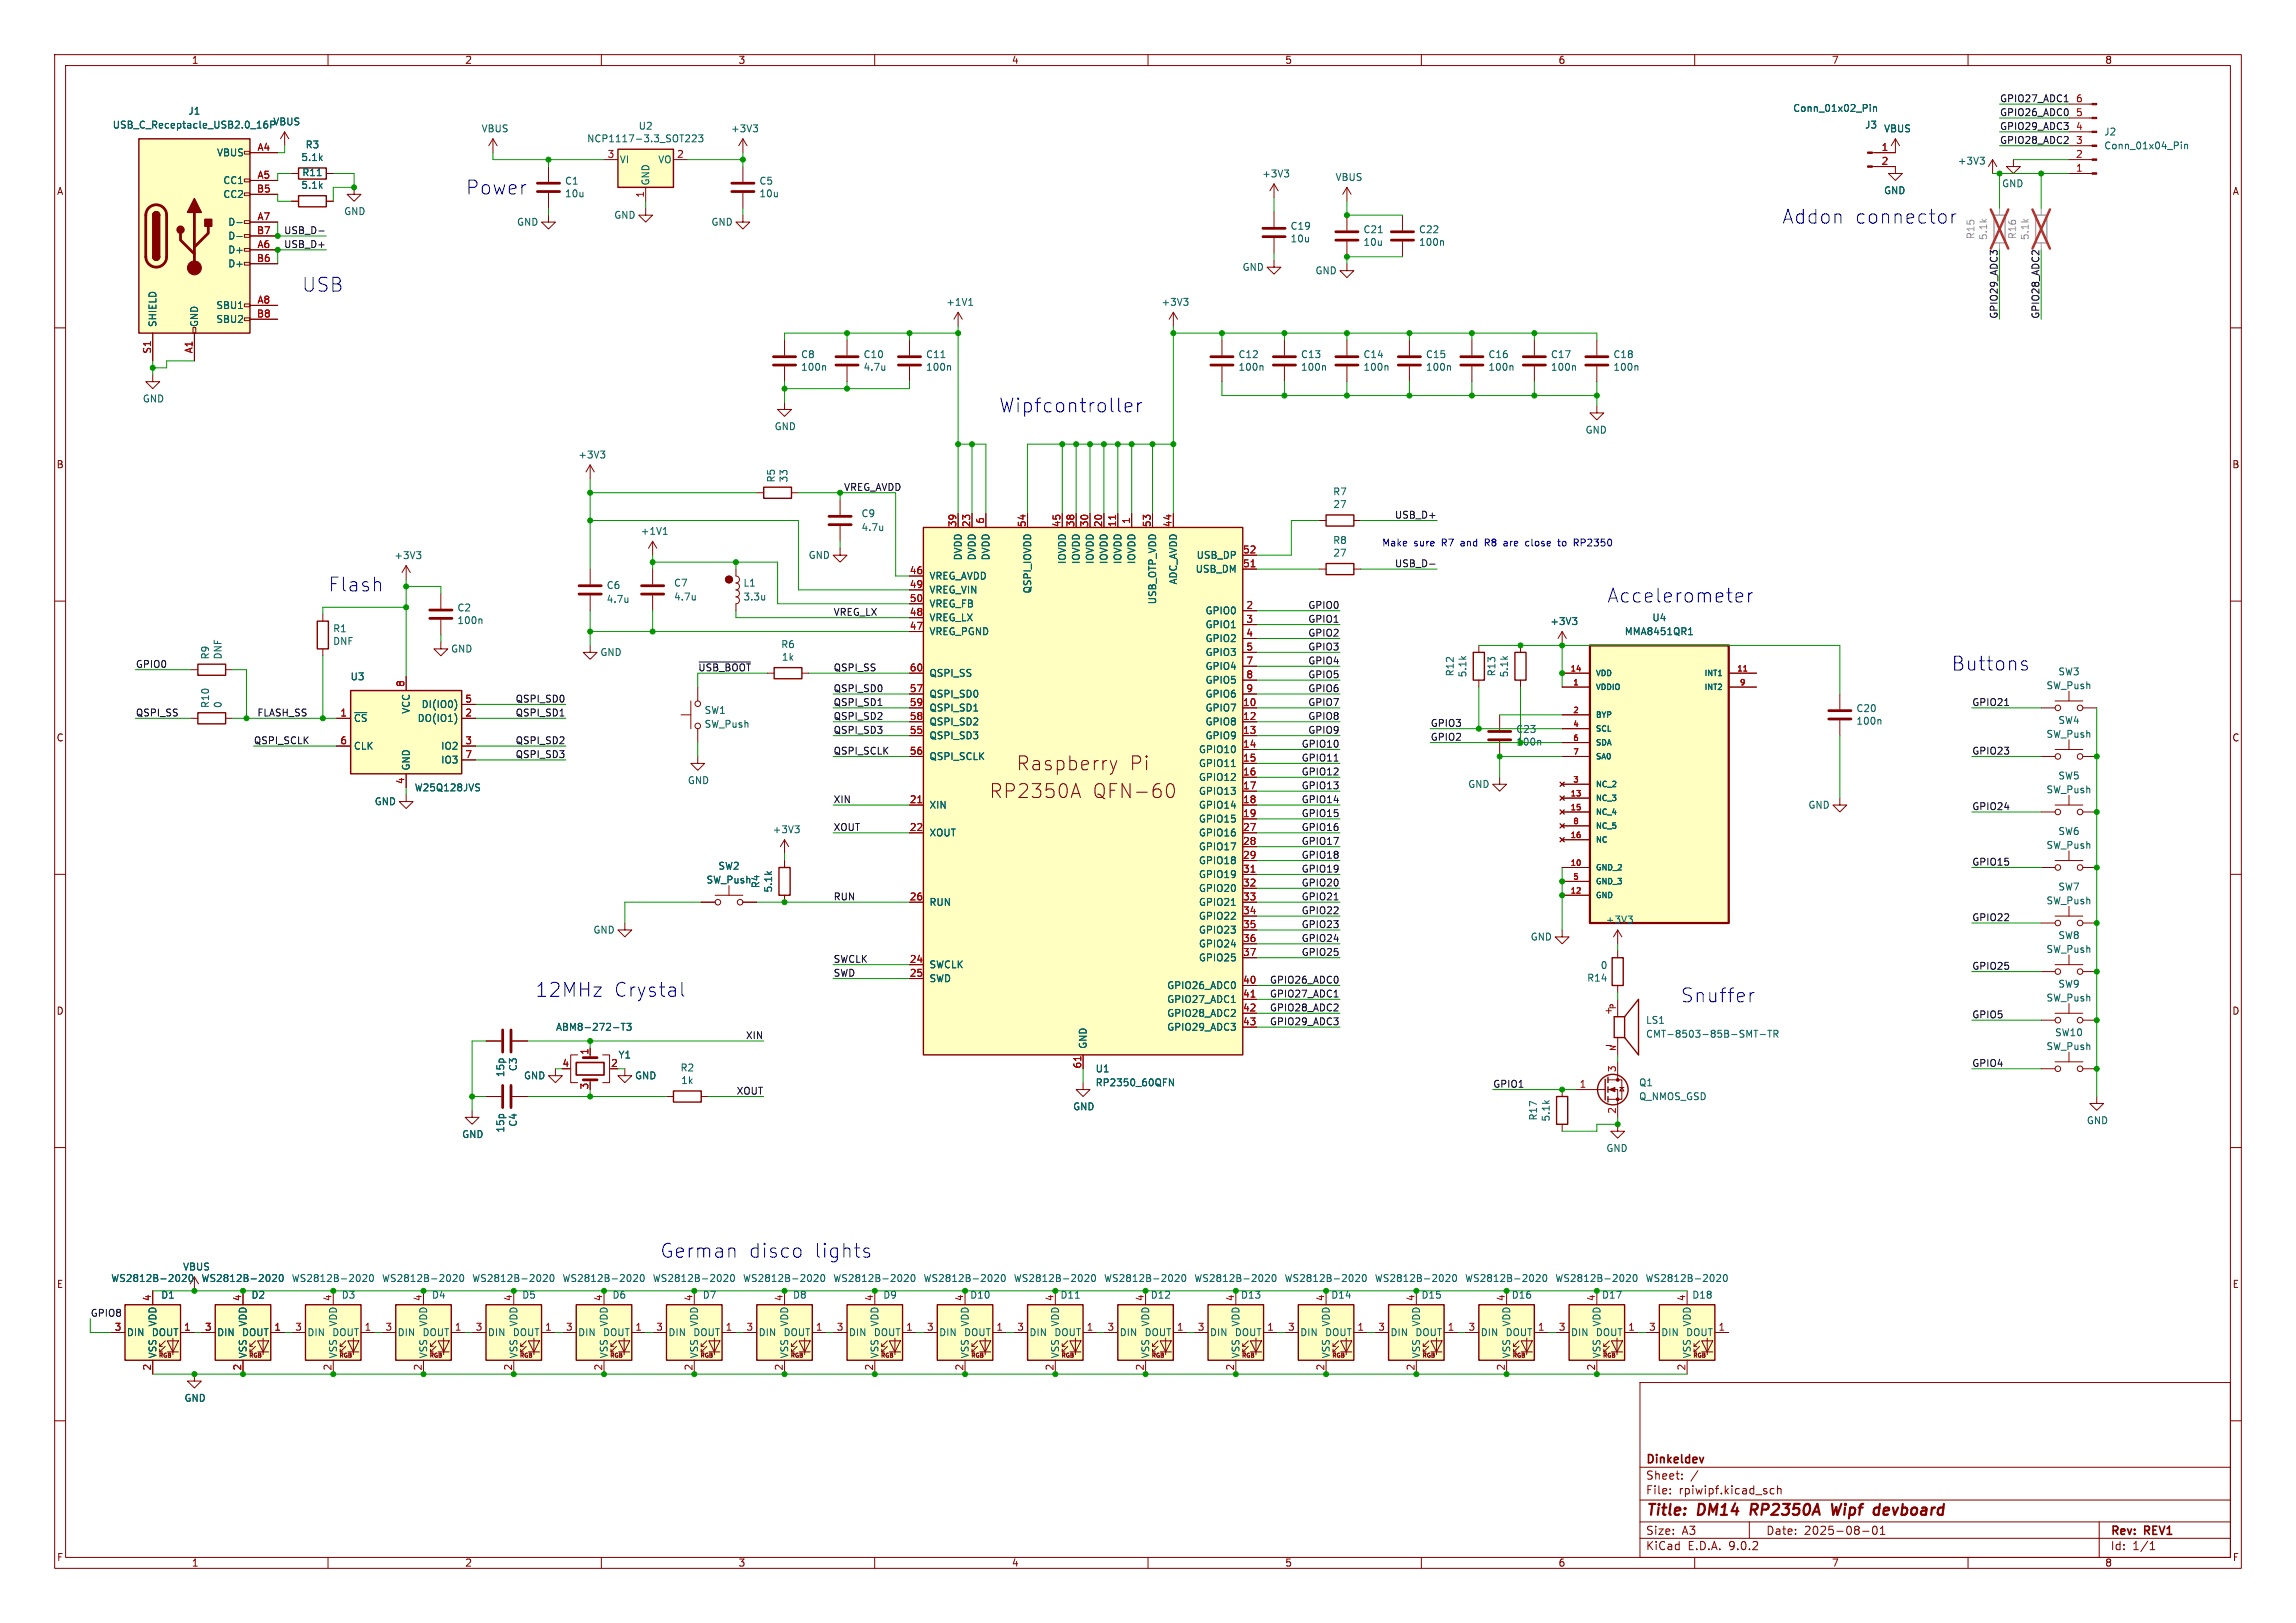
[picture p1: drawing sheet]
<svg xmlns="http://www.w3.org/2000/svg" width="420mm" height="297mm" viewBox="0 0 420 297" stroke-linecap="round" stroke-linejoin="round" font-family="sans-serif">
<defs><g id="words">
<g font-size="3.5" fill="#0000c2">
<text x="85.1" y="35.8">Power</text>
<text x="325.9" y="41.2">Addon</text>
<text x="339.1" y="41.2">connector</text>
<text x="55.1" y="53.6">USB</text>
<text x="182.6" y="75.7">Wipfcontroller</text>
<text x="59.9" y="108.5">Flash</text>
<text x="293.9" y="110.5">Accelerometer</text>
<text x="356.9" y="122.9">Buttons</text>
<text x="97.8" y="182.6">12MHz</text>
<text x="112.1" y="182.6">Crystal</text>
<text x="307.3" y="183.6">Snuffer</text>
<text x="120.6" y="230.4">German</text>
<text x="136.8" y="230.4">disco</text>
<text x="148.7" y="230.4">lights</text>
</g>
<g font-size="3.5" fill="#840000">
<text x="185.9" y="141.2">Raspberry</text>
<text x="206.6" y="141.2">Pi</text>
<text x="181" y="146.3">RP2350A</text>
<text x="199.8" y="146.3">QFN-60</text>
</g>
<g font-size="2.8" fill="#840000">
<text x="301" y="277.9">Title:</text>
<text x="310.6" y="277.9">DM14</text>
<text x="321.1" y="277.9">RP2350A</text>
<text x="336.7" y="277.9">Wipf</text>
<text x="345.2" y="277.9">devboard</text>
</g>
<g font-size="2.1" fill="#840000">
<text x="301" y="268.2">Dinkeldev</text>
<text x="301" y="273.7">File:</text>
<text x="301" y="271">Sheet:</text>
<text x="307.1" y="273.7">rpiwipf.kicad_sch</text>
<text x="301" y="281.1">Size:</text>
<text x="307.6" y="281.1">A3</text>
<text x="323" y="281.1">Date:</text>
<text x="330" y="281.1">2025-08-01</text>
<text x="386" y="281.3">Rev:</text>
<text x="392.4" y="281.3">REV1</text>
<text x="301" y="283.9">KiCad</text>
<text x="308.7" y="283.9">E.D.A.</text>
<text x="316.3" y="283.9">9.0.2</text>
<text x="386" y="283.9">Id:</text>
<text x="390.1" y="283.9">1/1</text>
</g>
<g font-size="1.8" fill="#840000">
<text x="35" y="11.9">1</text>
<text x="85" y="11.9">2</text>
<text x="135" y="11.9">3</text>
<text x="185" y="11.9">4</text>
<text x="235" y="11.9">5</text>
<text x="285" y="11.9">6</text>
<text x="335" y="11.9">7</text>
<text x="385" y="11.9">8</text>
<text x="10.3" y="35.9">A</text>
<text x="408.3" y="35.9">A</text>
<text x="10.3" y="85.9">B</text>
<text x="408.2" y="85.9">B</text>
<text x="10.3" y="135.9">C</text>
<text x="408.2" y="135.9">C</text>
<text x="10.3" y="185.9">D</text>
<text x="293.4" y="185.7">+</text>
<text x="408.2" y="185.9">D</text>
<text x="10.3" y="235.9">E</text>
<text x="408.3" y="235.9">E</text>
<text x="10.3" y="285.9">F</text>
<text x="35" y="286.9">1</text>
<text x="85" y="286.9">2</text>
<text x="135" y="286.9">3</text>
<text x="185" y="286.9">4</text>
<text x="235" y="286.9">5</text>
<text x="285" y="286.9">6</text>
<text x="335" y="286.9">7</text>
<text x="385" y="286.9">8</text>
<text x="408.3" y="285.9">F</text>
</g>
<g font-size="1.8" fill="#006464">
<text x="20.5" y="23.7">USB_C_Receptacle_USB2.0_16P</text>
<text x="34.4" y="21.2">J1</text>
<text x="49.9" y="23.1">VBUS</text>
<text x="116.7" y="23.9">U2</text>
<text x="327.9" y="20.7">Conn_01x02_Pin</text>
<text x="341.1" y="23.7">J3</text>
<text x="39.6" y="28.8">VBUS</text>
<text x="55" y="29.7">5.1k</text>
<text x="55.8" y="27.4">R3</text>
<text x="88" y="24.4">VBUS</text>
<text x="107.3" y="26.2">NCP1117-3.3_SOT223</text>
<text x="133.6" y="24.4">+3V3</text>
<text x="344.5" y="24.4">VBUS</text>
<text x="384.8" y="25">J2</text>
<text x="384.8" y="27.5">Conn_01x04_Pin</text>
<text x="40.8" y="33.9">CC1</text>
<text x="55" y="34.7">5.1k</text>
<text x="55.2" y="32.4">R11</text>
<text x="103.3" y="34">C1</text>
<text x="113.3" y="30.1">VI</text>
<text x="119" y="34" transform="rotate(-90 119 34)">GND</text>
<text x="120.3" y="30.1">VO</text>
<text x="138.8" y="34">C5</text>
<text x="230.8" y="32.7">+3V3</text>
<text x="244.2" y="33.3">VBUS</text>
<text x="344.5" y="35.7">GND</text>
<text x="358" y="30.3">+3V3</text>
<text x="366.1" y="34.5">GND</text>
<text x="40.8" y="36.4">CC2</text>
<text x="41.7" y="41.5">D-</text>
<text x="62.9" y="39.5">GND</text>
<text x="94.5" y="41.5">GND</text>
<text x="103.3" y="36.3">10u</text>
<text x="112.3" y="40.2">GND</text>
<text x="130" y="41.5">GND</text>
<text x="138.8" y="36.3">10u</text>
<text x="41.7" y="44">D-</text>
<text x="41.7" y="46.6">D+</text>
<text x="236" y="42.2">C19</text>
<text x="236" y="44.6">10u</text>
<text x="249.3" y="42.9">C21</text>
<text x="249.3" y="45.2">10u</text>
<text x="259.5" y="45.2">100n</text>
<text x="259.5" y="42.9">C22</text>
<text x="41.7" y="49.1">D+</text>
<text x="227.2" y="49.8">GND</text>
<text x="240.5" y="50.4">GND</text>
<text x="28.8" y="59.9" transform="rotate(-90 28.8 59.9)">SHIELD</text>
<text x="36.4" y="59.9" transform="rotate(-90 36.4 59.9)">GND</text>
<text x="39.5" y="56.7">SBU1</text>
<text x="39.5" y="59.3">SBU2</text>
<text x="173" y="56.2">+1V1</text>
<text x="212.4" y="56.2">+3V3</text>
<text x="146.4" y="65.7">C8</text>
<text x="157.9" y="65.7">C10</text>
<text x="169.3" y="65.7">C11</text>
<text x="226.5" y="65.7">C12</text>
<text x="237.9" y="65.7">C13</text>
<text x="249.3" y="65.7">C14</text>
<text x="260.7" y="65.7">C15</text>
<text x="272.2" y="65.7">C16</text>
<text x="283.6" y="65.7">C17</text>
<text x="295" y="65.7">C18</text>
<text x="146.4" y="68">100n</text>
<text x="157.9" y="68">4.7u</text>
<text x="169.3" y="68">100n</text>
<text x="226.5" y="68">100n</text>
<text x="237.9" y="68">100n</text>
<text x="249.3" y="68">100n</text>
<text x="260.7" y="68">100n</text>
<text x="272.2" y="68">100n</text>
<text x="283.6" y="68">100n</text>
<text x="295" y="68">100n</text>
<text x="26" y="73.8">GND</text>
<text x="141.6" y="78.9">GND</text>
<text x="289.9" y="79.6">GND</text>
<text x="105.7" y="84.1">+3V3</text>
<text x="141.9" y="88.4" transform="rotate(-90 141.9 88.4)">R5</text>
<text x="144.2" y="88.4" transform="rotate(-90 144.2 88.4)">33</text>
<text x="157.5" y="94.8">C9</text>
<text x="243.8" y="90.9">R7</text>
<text x="243.8" y="93.2">27</text>
<text x="117.1" y="98.1">+1V1</text>
<text x="157.5" y="97.4">4.7u</text>
<text x="243.8" y="99.7">R8</text>
<text x="72" y="102.5">+3V3</text>
<text x="110.9" y="108">C6</text>
<text x="123.2" y="107.5">C7</text>
<text x="135.9" y="107.5">L1</text>
<text x="147.8" y="102.5">GND</text>
<text x="169.9" y="106.3">VREG_AVDD</text>
<text x="176.1" y="102.6" transform="rotate(-90 176.1 102.6)">DVDD</text>
<text x="178.7" y="102.6" transform="rotate(-90 178.7 102.6)">DVDD</text>
<text x="181.2" y="102.6" transform="rotate(-90 181.2 102.6)">DVDD</text>
<text x="195.2" y="103.3" transform="rotate(-90 195.2 103.3)">IOVDD</text>
<text x="197.7" y="103.3" transform="rotate(-90 197.7 103.3)">IOVDD</text>
<text x="200.3" y="103.3" transform="rotate(-90 200.3 103.3)">IOVDD</text>
<text x="202.8" y="103.3" transform="rotate(-90 202.8 103.3)">IOVDD</text>
<text x="205.3" y="103.3" transform="rotate(-90 205.3 103.3)">IOVDD</text>
<text x="207.9" y="103.3" transform="rotate(-90 207.9 103.3)">IOVDD</text>
<text x="215.5" y="107.1" transform="rotate(-90 215.5 107.1)">ADC_AVDD</text>
<text x="218.6" y="105">USB_DM</text>
<text x="218.8" y="102.5">USB_DP</text>
<text x="243.8" y="102.1">27</text>
<text x="83.6" y="112.1">C2</text>
<text x="110.9" y="110.5">4.7u</text>
<text x="123.2" y="110.1">4.7u</text>
<text x="135.9" y="110.1">3.3u</text>
<text x="169.9" y="108.8">VREG_VIN</text>
<text x="169.9" y="111.4">VREG_FB</text>
<text x="169.9" y="113.9">VREG_LX</text>
<text x="188.8" y="108.7" transform="rotate(-90 188.8 108.7)">QSPI_IOVDD</text>
<text x="211.7" y="110.7" transform="rotate(-90 211.7 110.7)">USB_OTP_VDD</text>
<text x="220.4" y="112.6">GPIO0</text>
<text x="302.2" y="113.9">U4</text>
<text x="60.8" y="115.9">R1</text>
<text x="60.8" y="118.2">DNF</text>
<text x="82.4" y="119.6">GND</text>
<text x="83.6" y="114.4">100n</text>
<text x="142.8" y="118.8">R6</text>
<text x="169.9" y="116.4">VREG_PGND</text>
<text x="220.4" y="115.2">GPIO1</text>
<text x="220.4" y="117.7">GPIO2</text>
<text x="283.5" y="114.6">+3V3</text>
<text x="297.1" y="116.4">MMA8451QR1</text>
<text x="38.4" y="120.8" transform="rotate(-90 38.4 120.8)">R9</text>
<text x="40.7" y="120.8" transform="rotate(-90 40.7 120.8)">DNF</text>
<text x="64" y="124.7">U3</text>
<text x="109.7" y="120.2">GND</text>
<text x="142.9" y="121.1">1k</text>
<text x="169.9" y="124.1">QSPI_SS</text>
<text x="220.4" y="120.2">GPIO3</text>
<text x="220.4" y="122.8">GPIO4</text>
<text x="220.4" y="125.3">GPIO5</text>
<text x="266.1" y="123.9" transform="rotate(-90 266.1 123.9)">R12</text>
<text x="268.4" y="124" transform="rotate(-90 268.4 124)">5.1k</text>
<text x="273.7" y="123.9" transform="rotate(-90 273.7 123.9)">R13</text>
<text x="276" y="124" transform="rotate(-90 276 124)">5.1k</text>
<text x="376.4" y="123.8">SW3</text>
<text x="38.4" y="129.7" transform="rotate(-90 38.4 129.7)">R10</text>
<text x="40.7" y="129.7" transform="rotate(-90 40.7 129.7)">0</text>
<text x="75.2" y="130.7" transform="rotate(-90 75.2 130.7)">VCC</text>
<text x="77" y="129.8">DI(IO0)</text>
<text x="128.8" y="130.8">SW1</text>
<text x="169.9" y="127.9">QSPI_SD0</text>
<text x="169.9" y="130.4">QSPI_SD1</text>
<text x="220.4" y="127.9">GPIO6</text>
<text x="220.4" y="130.4">GPIO7</text>
<text x="339.5" y="130.5">C20</text>
<text x="374.2" y="126.3">SW_Push</text>
<text x="64.6" y="132.3">~{CS}</text>
<text x="64.6" y="137.4">CLK</text>
<text x="76.3" y="132.3">DO(IO1)</text>
<text x="80.6" y="137.4">IO2</text>
<text x="128.8" y="133.4">SW_Push</text>
<text x="169.9" y="132.9">QSPI_SD2</text>
<text x="169.9" y="135.5">QSPI_SD3</text>
<text x="220.4" y="132.9">GPIO8</text>
<text x="220.4" y="135.5">GPIO9</text>
<text x="277.3" y="134.3">C23</text>
<text x="339.5" y="132.8">100n</text>
<text x="374.2" y="135.2">SW_Push</text>
<text x="376.4" y="132.7">SW4</text>
<text x="75.2" y="141.1" transform="rotate(-90 75.2 141.1)">GND</text>
<text x="80.6" y="139.9">IO3</text>
<text x="125.7" y="143.7">GND</text>
<text x="169.9" y="139.3">QSPI_SCLK</text>
<text x="219.2" y="138">GPIO10</text>
<text x="219.2" y="140.6">GPIO11</text>
<text x="219.2" y="143.1">GPIO12</text>
<text x="376.4" y="142.8">SW5</text>
<text x="68.4" y="147.5">GND</text>
<text x="75.8" y="145">W25Q128JVS</text>
<text x="169.9" y="148.2">XIN</text>
<text x="219.2" y="145.6">GPIO13</text>
<text x="219.2" y="148.2">GPIO14</text>
<text x="268.5" y="144.4">GND</text>
<text x="330.7" y="148.2">GND</text>
<text x="374.2" y="145.4">SW_Push</text>
<text x="141.2" y="152.7">+3V3</text>
<text x="169.9" y="153.3">XOUT</text>
<text x="219.2" y="150.7">GPIO15</text>
<text x="219.2" y="153.3">GPIO16</text>
<text x="219.2" y="155.8">GPIO17</text>
<text x="374.2" y="155.5">SW_Push</text>
<text x="376.4" y="153">SW6</text>
<text x="129.1" y="161.9">SW_Push</text>
<text x="131.3" y="159.3">SW2</text>
<text x="219.2" y="158.3">GPIO18</text>
<text x="219.2" y="160.9">GPIO19</text>
<text x="139.1" y="162.6" transform="rotate(-90 139.1 162.6)">R4</text>
<text x="141.4" y="163.4" transform="rotate(-90 141.4 163.4)">5.1k</text>
<text x="169.9" y="166">RUN</text>
<text x="219.2" y="163.4">GPIO20</text>
<text x="219.2" y="166">GPIO21</text>
<text x="374.2" y="165.7">SW_Push</text>
<text x="376.4" y="163.2">SW7</text>
<text x="108.5" y="171">GND</text>
<text x="219.2" y="168.5">GPIO22</text>
<text x="219.2" y="171">GPIO23</text>
<text x="219.2" y="173.6">GPIO24</text>
<text x="279.9" y="172.3">GND</text>
<text x="293.6" y="169.2">+3V3</text>
<text x="376.4" y="172">SW8</text>
<text x="169.9" y="177.4">SWCLK</text>
<text x="169.9" y="179.9">SWD</text>
<text x="219.2" y="176.1">GPIO25</text>
<text x="290.2" y="179.8">R14</text>
<text x="292.7" y="177.5">0</text>
<text x="374.2" y="174.6">SW_Push</text>
<text x="213.4" y="181.2">GPIO26_ADC0</text>
<text x="213.4" y="183.7">GPIO27_ADC1</text>
<text x="374.2" y="183.5">SW_Push</text>
<text x="376.4" y="180.9">SW9</text>
<text x="101.6" y="188.8">ABM8-272-T3</text>
<text x="213.4" y="186.3">GPIO28_ADC2</text>
<text x="213.4" y="188.8">GPIO29_ADC3</text>
<text x="301" y="187.6">LS1</text>
<text x="301" y="190.1">CMT-8503-85B-SMT-TR</text>
<text x="375.8" y="189.8">SW10</text>
<text x="92.4" y="197.2" transform="rotate(-90 92.4 197.2)">15p</text>
<text x="94.7" y="196.1" transform="rotate(-90 94.7 196.1)">C3</text>
<text x="95.8" y="197.7">GND</text>
<text x="113" y="193.9">Y1</text>
<text x="116.1" y="197.7">GND</text>
<text x="124.4" y="196.3">R2</text>
<text x="199" y="192" transform="rotate(-90 199 192)">GND</text>
<text x="200.3" y="196.4">U1</text>
<text x="374.2" y="192.4">SW_Push</text>
<text x="124.5" y="198.6">1k</text>
<text x="196.2" y="203.4">GND</text>
<text x="200.3" y="199">RP2350_60QFN</text>
<text x="299.7" y="201.5">Q_NMOS_GSD</text>
<text x="299.7" y="199">Q1</text>
<text x="84.5" y="208.5">GND</text>
<text x="92.4" y="207.4" transform="rotate(-90 92.4 207.4)">15p</text>
<text x="94.7" y="206.3" transform="rotate(-90 94.7 206.3)">C4</text>
<text x="281.4" y="205.1" transform="rotate(-90 281.4 205.1)">R17</text>
<text x="283.7" y="205.3" transform="rotate(-90 283.7 205.3)">5.1k</text>
<text x="381.6" y="205.9">GND</text>
<text x="293.7" y="211">GND</text>
<text x="33.4" y="232.7">VBUS</text>
<text x="20.2" y="234.8">WS2812B-2020</text>
<text x="29.4" y="237.8">D1</text>
<text x="36.8" y="234.8">WS2812B-2020</text>
<text x="45.9" y="237.8">D2</text>
<text x="53.3" y="234.8">WS2812B-2020</text>
<text x="62.4" y="237.8">D3</text>
<text x="69.8" y="234.8">WS2812B-2020</text>
<text x="78.9" y="237.8">D4</text>
<text x="86.3" y="234.8">WS2812B-2020</text>
<text x="95.4" y="237.8">D5</text>
<text x="102.8" y="234.8">WS2812B-2020</text>
<text x="111.9" y="237.8">D6</text>
<text x="119.3" y="234.8">WS2812B-2020</text>
<text x="128.5" y="237.8">D7</text>
<text x="135.8" y="234.8">WS2812B-2020</text>
<text x="145" y="237.8">D8</text>
<text x="152.3" y="234.8">WS2812B-2020</text>
<text x="161.5" y="237.8">D9</text>
<text x="168.8" y="234.8">WS2812B-2020</text>
<text x="177.4" y="237.8">D10</text>
<text x="185.3" y="234.8">WS2812B-2020</text>
<text x="193.9" y="237.8">D11</text>
<text x="201.9" y="234.8">WS2812B-2020</text>
<text x="210.4" y="237.8">D12</text>
<text x="218.4" y="234.8">WS2812B-2020</text>
<text x="226.9" y="237.8">D13</text>
<text x="234.9" y="234.8">WS2812B-2020</text>
<text x="243.4" y="237.8">D14</text>
<text x="251.4" y="234.8">WS2812B-2020</text>
<text x="259.9" y="237.8">D15</text>
<text x="267.9" y="234.8">WS2812B-2020</text>
<text x="276.4" y="237.8">D16</text>
<text x="284.4" y="234.8">WS2812B-2020</text>
<text x="292.9" y="237.8">D17</text>
<text x="300.9" y="234.8">WS2812B-2020</text>
<text x="309.5" y="237.8">D18</text>
<text x="23.1" y="244.7">DIN</text>
<text x="27.7" y="244.7">DOUT</text>
<text x="28.8" y="242.8" transform="rotate(-90 28.8 242.8)">VDD</text>
<text x="39.6" y="244.7">DIN</text>
<text x="44.2" y="244.7">DOUT</text>
<text x="45.3" y="242.8" transform="rotate(-90 45.3 242.8)">VDD</text>
<text x="56.1" y="244.7">DIN</text>
<text x="60.7" y="244.7">DOUT</text>
<text x="61.8" y="242.8" transform="rotate(-90 61.8 242.8)">VDD</text>
<text x="72.6" y="244.7">DIN</text>
<text x="77.2" y="244.7">DOUT</text>
<text x="78.3" y="242.8" transform="rotate(-90 78.3 242.8)">VDD</text>
<text x="89.2" y="244.7">DIN</text>
<text x="93.7" y="244.7">DOUT</text>
<text x="94.8" y="242.8" transform="rotate(-90 94.8 242.8)">VDD</text>
<text x="105.7" y="244.7">DIN</text>
<text x="110.2" y="244.7">DOUT</text>
<text x="111.4" y="242.8" transform="rotate(-90 111.4 242.8)">VDD</text>
<text x="122.2" y="244.7">DIN</text>
<text x="126.7" y="244.7">DOUT</text>
<text x="127.9" y="242.8" transform="rotate(-90 127.9 242.8)">VDD</text>
<text x="138.7" y="244.7">DIN</text>
<text x="143.2" y="244.7">DOUT</text>
<text x="144.4" y="242.8" transform="rotate(-90 144.4 242.8)">VDD</text>
<text x="155.2" y="244.7">DIN</text>
<text x="159.7" y="244.7">DOUT</text>
<text x="160.9" y="242.8" transform="rotate(-90 160.9 242.8)">VDD</text>
<text x="171.7" y="244.7">DIN</text>
<text x="176.3" y="244.7">DOUT</text>
<text x="177.4" y="242.8" transform="rotate(-90 177.4 242.8)">VDD</text>
<text x="188.2" y="244.7">DIN</text>
<text x="192.8" y="244.7">DOUT</text>
<text x="193.9" y="242.8" transform="rotate(-90 193.9 242.8)">VDD</text>
<text x="204.7" y="244.7">DIN</text>
<text x="209.3" y="244.7">DOUT</text>
<text x="210.4" y="242.8" transform="rotate(-90 210.4 242.8)">VDD</text>
<text x="221.2" y="244.7">DIN</text>
<text x="225.8" y="244.7">DOUT</text>
<text x="226.9" y="242.8" transform="rotate(-90 226.9 242.8)">VDD</text>
<text x="237.7" y="244.7">DIN</text>
<text x="242.3" y="244.7">DOUT</text>
<text x="243.4" y="242.8" transform="rotate(-90 243.4 242.8)">VDD</text>
<text x="254.3" y="244.7">DIN</text>
<text x="258.8" y="244.7">DOUT</text>
<text x="259.9" y="242.8" transform="rotate(-90 259.9 242.8)">VDD</text>
<text x="270.8" y="244.7">DIN</text>
<text x="275.3" y="244.7">DOUT</text>
<text x="276.5" y="242.8" transform="rotate(-90 276.5 242.8)">VDD</text>
<text x="287.3" y="244.7">DIN</text>
<text x="291.8" y="244.7">DOUT</text>
<text x="293" y="242.8" transform="rotate(-90 293 242.8)">VDD</text>
<text x="303.8" y="244.7">DIN</text>
<text x="308.3" y="244.7">DOUT</text>
<text x="309.5" y="242.8" transform="rotate(-90 309.5 242.8)">VDD</text>
<text x="28.8" y="248.7" transform="rotate(-90 28.8 248.7)">VSS</text>
<text x="45.3" y="248.7" transform="rotate(-90 45.3 248.7)">VSS</text>
<text x="61.8" y="248.7" transform="rotate(-90 61.8 248.7)">VSS</text>
<text x="78.3" y="248.7" transform="rotate(-90 78.3 248.7)">VSS</text>
<text x="94.8" y="248.7" transform="rotate(-90 94.8 248.7)">VSS</text>
<text x="111.4" y="248.7" transform="rotate(-90 111.4 248.7)">VSS</text>
<text x="127.9" y="248.7" transform="rotate(-90 127.9 248.7)">VSS</text>
<text x="144.4" y="248.7" transform="rotate(-90 144.4 248.7)">VSS</text>
<text x="160.9" y="248.7" transform="rotate(-90 160.9 248.7)">VSS</text>
<text x="177.4" y="248.7" transform="rotate(-90 177.4 248.7)">VSS</text>
<text x="193.9" y="248.7" transform="rotate(-90 193.9 248.7)">VSS</text>
<text x="210.4" y="248.7" transform="rotate(-90 210.4 248.7)">VSS</text>
<text x="226.9" y="248.7" transform="rotate(-90 226.9 248.7)">VSS</text>
<text x="243.4" y="248.7" transform="rotate(-90 243.4 248.7)">VSS</text>
<text x="259.9" y="248.7" transform="rotate(-90 259.9 248.7)">VSS</text>
<text x="276.5" y="248.7" transform="rotate(-90 276.5 248.7)">VSS</text>
<text x="293" y="248.7" transform="rotate(-90 293 248.7)">VSS</text>
<text x="309.5" y="248.7" transform="rotate(-90 309.5 248.7)">VSS</text>
<text x="33.7" y="256.7">GND</text>
</g>
<g font-size="1.8" fill="#0f0f0f">
<text x="365.8" y="23.9">GPIO29_ADC3</text>
<text x="365.8" y="18.8">GPIO27_ADC1</text>
<text x="365.8" y="21.3">GPIO26_ADC0</text>
<text x="365.8" y="26.4">GPIO28_ADC2</text>
<text x="51.9" y="45.5">USB_D+</text>
<text x="51.9" y="42.9">USB_D-</text>
<text x="365.5" y="58.4" transform="rotate(-90 365.5 58.4)">GPIO29_ADC3</text>
<text x="373.1" y="58.4" transform="rotate(-90 373.1 58.4)">GPIO28_ADC2</text>
<text x="154.3" y="89.9">VREG_AVDD</text>
<text x="255.1" y="95">USB_D+</text>
<text x="255.1" y="103.9">USB_D-</text>
<text x="152.4" y="112.8">VREG_LX</text>
<text x="239.2" y="111.5">GPIO0</text>
<text x="239.2" y="116.6">GPIO2</text>
<text x="239.2" y="114">GPIO1</text>
<text x="239.2" y="119.1">GPIO3</text>
<text x="24.8" y="122.3">GPIO0</text>
<text x="127.6" y="122.9">~{USB_BOOT}</text>
<text x="152.4" y="122.9">QSPI_SS</text>
<text x="239.2" y="121.7">GPIO4</text>
<text x="239.2" y="124.2">GPIO5</text>
<text x="24.8" y="131.2">QSPI_SS</text>
<text x="47" y="131.2">FLASH_SS</text>
<text x="94.2" y="128.6">QSPI_SD0</text>
<text x="94.2" y="131.2">QSPI_SD1</text>
<text x="152.4" y="126.7">QSPI_SD0</text>
<text x="152.4" y="131.8">QSPI_SD2</text>
<text x="152.4" y="129.3">QSPI_SD1</text>
<text x="239.2" y="129.3">GPIO7</text>
<text x="239.2" y="126.7">GPIO6</text>
<text x="239.2" y="131.8">GPIO8</text>
<text x="360.7" y="129.3">GPIO21</text>
<text x="46.4" y="136.3">QSPI_SCLK</text>
<text x="94.2" y="136.3">QSPI_SD2</text>
<text x="152.4" y="134.4">QSPI_SD3</text>
<text x="238" y="136.9">GPIO10</text>
<text x="239.2" y="134.4">GPIO9</text>
<text x="261.6" y="133.1">GPIO3</text>
<text x="261.6" y="135.6">GPIO2</text>
<text x="94.2" y="138.8">QSPI_SD3</text>
<text x="152.4" y="138.2">QSPI_SCLK</text>
<text x="238" y="142">GPIO12</text>
<text x="238" y="139.4">GPIO11</text>
<text x="360.7" y="138.2">GPIO23</text>
<text x="152.4" y="147.1">XIN</text>
<text x="238" y="144.5">GPIO13</text>
<text x="238" y="147.1">GPIO14</text>
<text x="238" y="149.6">GPIO15</text>
<text x="360.7" y="148.3">GPIO24</text>
<text x="152.4" y="152.1">XOUT</text>
<text x="238" y="154.7">GPIO17</text>
<text x="238" y="152.1">GPIO16</text>
<text x="238" y="159.8">GPIO19</text>
<text x="238" y="157.2">GPIO18</text>
<text x="360.7" y="158.5">GPIO15</text>
<text x="152.4" y="164.8">RUN</text>
<text x="238" y="167.4">GPIO22</text>
<text x="238" y="164.8">GPIO21</text>
<text x="238" y="162.3">GPIO20</text>
<text x="238" y="172.5">GPIO24</text>
<text x="238" y="169.9">GPIO23</text>
<text x="360.7" y="168.6">GPIO22</text>
<text x="152.4" y="176.3">SWCLK</text>
<text x="152.4" y="178.8">SWD</text>
<text x="238" y="175">GPIO25</text>
<text x="360.7" y="177.5">GPIO25</text>
<text x="232.2" y="182.6">GPIO27_ADC1</text>
<text x="232.2" y="180.1">GPIO26_ADC0</text>
<text x="232.2" y="185.2">GPIO28_ADC2</text>
<text x="136.4" y="190.2">XIN</text>
<text x="232.2" y="187.7">GPIO29_ADC3</text>
<text x="360.7" y="186.4">GPIO5</text>
<text x="360.7" y="195.3">GPIO4</text>
<text x="134.7" y="200.4">XOUT</text>
<text x="273" y="199.1">GPIO1</text>
<text x="16.5" y="241">GPIO8</text>
</g>
<g font-size="1.8" fill="#a90000">
<text x="379.7" y="23.9">4</text>
<text x="379.7" y="21.3">5</text>
<text x="379.7" y="18.8">6</text>
<text x="47" y="27.7">A4</text>
<text x="111.1" y="29">3</text>
<text x="123.8" y="29">2</text>
<text x="344.1" y="27.7">1</text>
<text x="379.7" y="29">2</text>
<text x="379.7" y="26.4">3</text>
<text x="46.9" y="35.3">B5</text>
<text x="47" y="32.8">A5</text>
<text x="344.1" y="30.2">2</text>
<text x="379.7" y="31.5">1</text>
<text x="47" y="40.4">A7</text>
<text x="117.9" y="36.3" transform="rotate(-90 117.9 36.3)">1</text>
<text x="46.9" y="42.9">B7</text>
<text x="47" y="45.5">A6</text>
<text x="46.9" y="48">B6</text>
<text x="46.9" y="58.2">B8</text>
<text x="47" y="55.6">A8</text>
<text x="27.7" y="64.8" transform="rotate(-90 27.7 64.8)">S1</text>
<text x="35.3" y="64.8" transform="rotate(-90 35.3 64.8)">A1</text>
<text x="180.1" y="96" transform="rotate(-90 180.1 96)">6</text>
<text x="206.8" y="96" transform="rotate(-90 206.8 96)">1</text>
<text x="175" y="96.6" transform="rotate(-90 175 96.6)">39</text>
<text x="177.5" y="96.6" transform="rotate(-90 177.5 96.6)">23</text>
<text x="187.7" y="96.6" transform="rotate(-90 187.7 96.6)">54</text>
<text x="194.1" y="96.6" transform="rotate(-90 194.1 96.6)">45</text>
<text x="196.6" y="96.6" transform="rotate(-90 196.6 96.6)">38</text>
<text x="199.1" y="96.6" transform="rotate(-90 199.1 96.6)">30</text>
<text x="201.7" y="96.6" transform="rotate(-90 201.7 96.6)">20</text>
<text x="204.2" y="96.6" transform="rotate(-90 204.2 96.6)">11</text>
<text x="210.6" y="96.6" transform="rotate(-90 210.6 96.6)">53</text>
<text x="214.4" y="96.6" transform="rotate(-90 214.4 96.6)">44</text>
<text x="227.3" y="101.3">52</text>
<text x="166.3" y="105.2">46</text>
<text x="166.3" y="107.7">49</text>
<text x="227.3" y="103.9">51</text>
<text x="166.3" y="110.2">50</text>
<text x="166.3" y="112.8">48</text>
<text x="227.9" y="111.5">2</text>
<text x="166.3" y="115.3">47</text>
<text x="227.9" y="114">3</text>
<text x="227.9" y="116.6">4</text>
<text x="227.9" y="119.1">5</text>
<text x="74" y="125.8" transform="rotate(-90 74 125.8)">8</text>
<text x="166.3" y="122.9">60</text>
<text x="227.9" y="121.7">7</text>
<text x="227.9" y="124.2">8</text>
<text x="62.2" y="131.2">1</text>
<text x="85" y="128.7">5</text>
<text x="85" y="131.2">2</text>
<text x="166.3" y="126.7">57</text>
<text x="166.3" y="129.3">59</text>
<text x="166.3" y="131.8">58</text>
<text x="227.3" y="129.3">10</text>
<text x="227.3" y="131.8">12</text>
<text x="227.9" y="126.7">9</text>
<text x="62.2" y="136.3">6</text>
<text x="85" y="136.3">3</text>
<text x="166.3" y="134.4">55</text>
<text x="227.3" y="134.4">13</text>
<text x="227.3" y="136.9">14</text>
<text x="74" y="143.6" transform="rotate(-90 74 143.6)">4</text>
<text x="85" y="138.8">7</text>
<text x="166.3" y="138.2">56</text>
<text x="227.3" y="139.4">15</text>
<text x="227.3" y="142">16</text>
<text x="166.3" y="147.1">21</text>
<text x="227.3" y="144.5">17</text>
<text x="227.3" y="147.1">18</text>
<text x="227.3" y="149.6">19</text>
<text x="166.3" y="152.1">22</text>
<text x="227.3" y="152.1">27</text>
<text x="227.3" y="154.7">28</text>
<text x="227.3" y="157.2">29</text>
<text x="227.3" y="159.8">31</text>
<text x="166.3" y="164.8">26</text>
<text x="227.3" y="162.3">32</text>
<text x="227.3" y="164.8">33</text>
<text x="227.3" y="167.4">34</text>
<text x="227.3" y="169.9">35</text>
<text x="227.3" y="172.5">36</text>
<text x="166.3" y="176.3">24</text>
<text x="166.3" y="178.8">25</text>
<text x="227.3" y="175">37</text>
<text x="227.3" y="180.1">40</text>
<text x="227.3" y="182.6">41</text>
<text x="227.3" y="185.2">42</text>
<text x="227.3" y="187.7">43</text>
<text x="102.8" y="195.3">4</text>
<text x="107.7" y="193.1" transform="rotate(-90 107.7 193.1)">1</text>
<text x="111.7" y="195.3">2</text>
<text x="197.9" y="195.6" transform="rotate(-90 197.9 195.6)">61</text>
<text x="295.7" y="196.3" transform="rotate(-90 295.7 196.3)">3</text>
<text x="107.7" y="199.5" transform="rotate(-90 107.7 199.5)">3</text>
<text x="288.9" y="199.1">1</text>
<text x="295.7" y="203.9" transform="rotate(-90 295.7 203.9)">2</text>
<text x="27.7" y="238.2" transform="rotate(-90 27.7 238.2)">4</text>
<text x="44.2" y="238.2" transform="rotate(-90 44.2 238.2)">4</text>
<text x="60.7" y="238.2" transform="rotate(-90 60.7 238.2)">4</text>
<text x="77.2" y="238.2" transform="rotate(-90 77.2 238.2)">4</text>
<text x="93.7" y="238.2" transform="rotate(-90 93.7 238.2)">4</text>
<text x="110.2" y="238.2" transform="rotate(-90 110.2 238.2)">4</text>
<text x="126.7" y="238.2" transform="rotate(-90 126.7 238.2)">4</text>
<text x="143.3" y="238.2" transform="rotate(-90 143.3 238.2)">4</text>
<text x="159.8" y="238.2" transform="rotate(-90 159.8 238.2)">4</text>
<text x="176.3" y="238.2" transform="rotate(-90 176.3 238.2)">4</text>
<text x="192.8" y="238.2" transform="rotate(-90 192.8 238.2)">4</text>
<text x="209.3" y="238.2" transform="rotate(-90 209.3 238.2)">4</text>
<text x="225.8" y="238.2" transform="rotate(-90 225.8 238.2)">4</text>
<text x="242.3" y="238.2" transform="rotate(-90 242.3 238.2)">4</text>
<text x="258.8" y="238.2" transform="rotate(-90 258.8 238.2)">4</text>
<text x="275.3" y="238.2" transform="rotate(-90 275.3 238.2)">4</text>
<text x="291.8" y="238.2" transform="rotate(-90 291.8 238.2)">4</text>
<text x="308.4" y="238.2" transform="rotate(-90 308.4 238.2)">4</text>
<text x="20.9" y="243.6">3</text>
<text x="33.6" y="243.6">1</text>
<text x="37.4" y="243.6">3</text>
<text x="50.1" y="243.6">1</text>
<text x="53.9" y="243.6">3</text>
<text x="66.6" y="243.6">1</text>
<text x="70.4" y="243.6">3</text>
<text x="83.1" y="243.6">1</text>
<text x="86.9" y="243.6">3</text>
<text x="99.6" y="243.6">1</text>
<text x="103.4" y="243.6">3</text>
<text x="116.1" y="243.6">1</text>
<text x="119.9" y="243.6">3</text>
<text x="132.6" y="243.6">1</text>
<text x="136.5" y="243.6">3</text>
<text x="149.2" y="243.6">1</text>
<text x="153" y="243.6">3</text>
<text x="165.7" y="243.6">1</text>
<text x="169.5" y="243.6">3</text>
<text x="182.2" y="243.6">1</text>
<text x="186" y="243.6">3</text>
<text x="198.7" y="243.6">1</text>
<text x="202.5" y="243.6">3</text>
<text x="215.2" y="243.6">1</text>
<text x="219" y="243.6">3</text>
<text x="231.7" y="243.6">1</text>
<text x="235.5" y="243.6">3</text>
<text x="248.2" y="243.6">1</text>
<text x="252" y="243.6">3</text>
<text x="264.7" y="243.6">1</text>
<text x="268.5" y="243.6">3</text>
<text x="281.2" y="243.6">1</text>
<text x="285" y="243.6">3</text>
<text x="297.7" y="243.6">1</text>
<text x="301.6" y="243.6">3</text>
<text x="314.3" y="243.6">1</text>
<text x="27.7" y="250.9" transform="rotate(-90 27.7 250.9)">2</text>
<text x="44.2" y="250.9" transform="rotate(-90 44.2 250.9)">2</text>
<text x="60.7" y="250.9" transform="rotate(-90 60.7 250.9)">2</text>
<text x="77.2" y="250.9" transform="rotate(-90 77.2 250.9)">2</text>
<text x="93.7" y="250.9" transform="rotate(-90 93.7 250.9)">2</text>
<text x="110.2" y="250.9" transform="rotate(-90 110.2 250.9)">2</text>
<text x="126.7" y="250.9" transform="rotate(-90 126.7 250.9)">2</text>
<text x="143.3" y="250.9" transform="rotate(-90 143.3 250.9)">2</text>
<text x="159.8" y="250.9" transform="rotate(-90 159.8 250.9)">2</text>
<text x="176.3" y="250.9" transform="rotate(-90 176.3 250.9)">2</text>
<text x="192.8" y="250.9" transform="rotate(-90 192.8 250.9)">2</text>
<text x="209.3" y="250.9" transform="rotate(-90 209.3 250.9)">2</text>
<text x="225.8" y="250.9" transform="rotate(-90 225.8 250.9)">2</text>
<text x="242.3" y="250.9" transform="rotate(-90 242.3 250.9)">2</text>
<text x="258.8" y="250.9" transform="rotate(-90 258.8 250.9)">2</text>
<text x="275.3" y="250.9" transform="rotate(-90 275.3 250.9)">2</text>
<text x="291.8" y="250.9" transform="rotate(-90 291.8 250.9)">2</text>
<text x="308.4" y="250.9" transform="rotate(-90 308.4 250.9)">2</text>
</g>
<g font-size="1.8" fill="#989898">
<text x="361.4" y="43.9" transform="rotate(-90 361.4 43.9)">R15</text>
<text x="363.7" y="44" transform="rotate(-90 363.7 44)">5.1k</text>
<text x="369" y="43.9" transform="rotate(-90 369 43.9)">R16</text>
<text x="371.3" y="44" transform="rotate(-90 371.3 44)">5.1k</text>
</g>
<g font-size="1.8" fill="#0000c2">
<text x="252.7" y="100.1">Make</text>
<text x="258.6" y="100.1">sure</text>
<text x="263.8" y="100.1">R7</text>
<text x="267.5" y="100.1">and</text>
<text x="272.1" y="100.1">R8</text>
<text x="275.8" y="100.1">are</text>
<text x="280" y="100.1">close</text>
<text x="286.1" y="100.1">to</text>
<text x="289.2" y="100.1">RP2350</text>
</g>
<text font-size="1.8" fill="#009600" x="277.3" y="136.6">100n</text>
<g font-size="1.4" fill="#a90000">
<text x="287.2" y="122.9">14</text>
<text x="287.7" y="125.5">1</text>
<text x="317.7" y="122.9">11</text>
<text x="318.2" y="125.5">9</text>
<text x="287.7" y="130.6">2</text>
<text x="287.7" y="133.1">4</text>
<text x="287.7" y="135.6">6</text>
<text x="287.7" y="138.2">7</text>
<text x="287.7" y="143.3">3</text>
<text x="287.2" y="145.8">13</text>
<text x="287.2" y="148.3">15</text>
<text x="287.2" y="153.4">16</text>
<text x="287.7" y="150.9">8</text>
<text x="287.2" y="158.5">10</text>
<text x="287.7" y="161">5</text>
<text x="287.2" y="163.6">12</text>
<text x="295.7" y="184.8" transform="rotate(-90 295.7 184.8)">P</text>
<text x="295.7" y="192.4" transform="rotate(-90 295.7 192.4)">N</text>
</g>
<g font-size="1.4" fill="#006464">
<text x="291.8" y="123.9">VDD</text>
<text x="311.7" y="123.9">INT1</text>
<text x="291.8" y="126.5">VDDIO</text>
<text x="291.8" y="131.5">BYP</text>
<text x="311.7" y="126.5">INT2</text>
<text x="291.8" y="134.1">SCL</text>
<text x="291.8" y="136.6">SDA</text>
<text x="291.8" y="139.2">SA0</text>
<text x="291.8" y="144.2">NC_2</text>
<text x="291.8" y="146.8">NC_3</text>
<text x="291.8" y="149.3">NC_4</text>
<text x="291.8" y="151.9">NC_5</text>
<text x="291.8" y="154.4">NC</text>
<text x="291.8" y="159.5">GND_2</text>
<text x="291.8" y="162">GND_3</text>
<text x="291.8" y="164.6">GND</text>
</g>
<g font-size="1.1" fill="#840000">
<text x="28.9" y="248.6">RGB</text>
<text x="45.4" y="248.6">RGB</text>
<text x="62" y="248.6">RGB</text>
<text x="78.5" y="248.6">RGB</text>
<text x="95" y="248.6">RGB</text>
<text x="111.5" y="248.6">RGB</text>
<text x="128" y="248.6">RGB</text>
<text x="144.5" y="248.6">RGB</text>
<text x="161" y="248.6">RGB</text>
<text x="177.5" y="248.6">RGB</text>
<text x="194" y="248.6">RGB</text>
<text x="210.5" y="248.6">RGB</text>
<text x="227.1" y="248.6">RGB</text>
<text x="243.6" y="248.6">RGB</text>
<text x="260.1" y="248.6">RGB</text>
<text x="276.6" y="248.6">RGB</text>
<text x="293.1" y="248.6">RGB</text>
<text x="309.6" y="248.6">RGB</text>
</g>
</g></defs>
<g fill="none" stroke="#840000" stroke-width=".18">
<path d="M10 10h400v277h-400zM12 12h396v273h-396zM60 10v2M110 10v2M160 10v2M210 10v2M260 10v2M310 10v2M360 10v2M10 60h2M408 60h2M10 110h2"/>
<path d="M408 110h2M10 160h2M408 160h2M10 210h2M408 210h2M300 253h108v32h-108zM10 260h2M300 278.5h108M300 274.5h108M300 268.5h108M305.5 273.2v.2M305.5 272.5v.1"/>
<path d="M307.7 270.5v.2M307.7 269.8v.1M310.6 269.1l-1.3 1.9M320 278.5v3M324.5 272.5l-.4-.1-.3 .3v.4l.1 .2h.6M325.2 272.5l.2-.1 .3 .1 .1 .9M325.2 271.9v1.5M342.7 279.4a.81 .81 0 0 0 .3 1.4l.2-.2 .2-.4-.2-.8M343.9 279.7l.5-.4v1.5M384 278.5v6.5M408 260h2M60 285v2"/>
<path d="M110 285v2M160 285v2M210 285v2M260 285v2M300 281.5h108M310 285v2M340.7 280.2h1.2M343.9 280.8h.9M360 285v2M393.3 283.6h.9M393.3 282.5l.4-.4v1.5"/>
</g>
<path d="M320.4 275.2l-.2 2M335.1 275.2l.2 2 .6-1.4 .2 1.4 .7-2" fill="none" stroke="#840000" stroke-width=".4"/>
<path d="M311.6 266.7l-.3 1" fill="none" stroke="#840000" stroke-width=".3"/>
<circle cx="133.3" cy="106" r=".63" fill="#840000" stroke="#840000" stroke-width=".18"/>
<path d="M188 238.8h10.1v10.1h-10.1z" fill="#ffffc2"/>
<g fill="none" stroke="#840000" stroke-width=".18">
<path d="M278.1 118.1v1.3M285.7 115.6l-.7 1.2M285.7 115.6l.8 1.2M285.7 115.6v2.5M278.1 124.5v1.2M193 236.2v2.6M185.4 243.8h2.6M193 248.9v2.6M194.3 246.4h.5M194.3 247.4h.5M195.3 245.4l-1 1v-.5M195.3 246.4l-1 1v-.5"/>
<path d="M195.7 245.4h2l-1 2zM195.7 247.4h2M196.7 244.9v3M198.1 243.8h2.6"/>
</g>
<path d="M277.1 119.4h2v5.1h-2zM188 238.8h10.1v10.1h-10.1z" fill="none" stroke="#840000" stroke-width=".25"/>
<path d="M287.6 113h.8l-.4 .5M288.2 113.5l.2 .3v.3l-.2 .2M196.7 237.6h.7M198.5 233.4l.4-.2 .3 .4-.8 .9h.8M199.8 233.4l.2-.2a.68 .68 0 0 1 .4 .7 .68 .68 0 0 1-.4 .6l-.3-.5z" fill="none" stroke="#006464" stroke-width=".18"/>
<path d="M22.9 238.8h10.1v10.1h-10.1z" fill="#ffffc2"/>
<g fill="none" stroke="#840000" stroke-width=".18">
<path d="M292.1 74.3v1.3h-1.3l1.3 1.2 1.3-1.2h-1.3M274.3 130.8v2.8M274.3 135.6v2.8M373.4 129.5h2.5M375.9 128.3h5.1M378.5 126.5v1.8M381 129.5h2.5M274.3 142.2v1.3h1.3l-1.3 1.3-1.3-1.3h1.3M373.4 195.6h2.5M375.9 194.3h5.1M378.5 192.5v1.8M381 195.6h2.5"/>
<path d="M27.9 236.2v2.6M20.3 243.8h2.6M27.9 248.9v2.6M29.2 246.4h.5M29.2 247.4h.5M30.2 245.4l-1 1v-.5M30.2 246.4l-1 1v-.5M30.6 245.4h2l-1 2zM30.6 247.4h2M31.6 244.9v3M33 243.8h2.6"/>
<circle cx="376.4" cy="129.5" r=".51"/>
<circle cx="380.5" cy="129.5" r=".51"/>
<circle cx="376.4" cy="195.6" r=".51"/>
<circle cx="380.5" cy="195.6" r=".51"/>
</g>
<path d="M22.9 238.8h10.1v10.1h-10.1z" fill="none" stroke="#840000" stroke-width=".25"/>
<path d="M281.6 135.5l.2 .2v.6M33.4 233.3v.1M34 233.3l.1 .2-.1 .3-.7 .7h.8M34.7 233.3a.75 .75 0 0 0 .3 1.2 .84 .84 0 0 0 .1-1.2" fill="none" stroke="#006464" stroke-width=".18"/>
<path d="M272.3 133.9h4.1M272.3 135.4h4.1" fill="none" stroke="#840000" stroke-width=".51"/>
<path d="M204.5 238.8h10.1v10.1h-10.1z" fill="#ffffc2"/>
<path d="M209.5 236.2v2.6M201.9 243.8h2.6M209.5 248.9v2.6M210.8 246.4h.5M210.8 247.4h.5M211.8 245.4l-1 1v-.5M211.8 246.4l-1 1v-.5M212.2 245.4h2l-1 2zM212.2 247.4h2M213.2 244.9v3M214.6 243.8h2.6" fill="none" stroke="#840000" stroke-width=".18"/>
<path d="M204.5 238.8h10.1v10.1h-10.1z" fill="none" stroke="#840000" stroke-width=".25"/>
<path d="M215 233.4l.4-.2 .3 .4-.8 .9h.8M216.3 233.4l.2-.2a.68 .68 0 0 1 .4 .7 .68 .68 0 0 1-.4 .6l-.3-.5z" fill="none" stroke="#006464" stroke-width=".18"/>
<path d="M221 238.8h10.1v10.1h-10.1z" fill="#ffffc2"/>
<g fill="none" stroke="#840000" stroke-width=".18">
<path d="M246.4 39.4v2.8M256.5 39.4v2.8M246.4 44.2v2.8M256.5 44.2v2.8M285.7 170.2v1.3h1.3l-1.3 1.2-1.2-1.2h1.2M373.4 168.9h2.5M375.9 167.6h5.1M378.5 165.9v1.7M381 168.9h2.5M114.3 195.6v1.3h1.3l-1.3 1.2-1.3-1.2h1.3M35.6 233.7l-.8 1.2M35.6 233.7l.7 1.2"/>
<path d="M35.6 233.7v2.5M226.1 236.2v2.6M218.4 243.8h2.6M226.1 248.9v2.6M227.3 246.4h.5M227.3 247.4h.5M228.3 245.4l-1 1v-.5M228.3 246.4l-1 1v-.5M228.7 245.4h2.1l-1.1 2zM228.7 247.4h2.1M229.7 244.9v3M231.1 243.8h2.6"/>
<circle cx="376.4" cy="168.9" r=".51"/>
<circle cx="380.5" cy="168.9" r=".51"/>
</g>
<path d="M221 238.8h10.1v10.1h-10.1z" fill="none" stroke="#840000" stroke-width=".25"/>
<path d="M252.1 42.6h.8M263.9 44.1l.1 .1v.7M231.5 233.4l.5-.2 .2 .4-.8 .9h.8M232.8 233.4l.2-.2a.68 .68 0 0 1 .4 .7 .68 .68 0 0 1-.4 .6l-.3-.5z" fill="none" stroke="#006464" stroke-width=".18"/>
<path d="M244.3 42.4h4.1M244.3 43.9h4.1M254.5 42.4h4.1M254.5 43.9h4.1" fill="none" stroke="#840000" stroke-width=".51"/>
<path d="M121.9 238.8h10.2v10.1h-10.2z" fill="#ffffc2"/>
<g fill="none" stroke="#840000" stroke-width=".18">
<path d="M269.2 62.2v2.8M269.2 67.1v2.8M280.7 62.2v2.8M280.7 67.1v2.8M101.6 195.6v1.3h1.3l-1.3 1.2-1.3-1.2h1.3M127 236.2v2.6M35.6 251.5v1.2h1.2l-1.2 1.3-1.3-1.3h1.3M119.4 243.8h2.5M127 248.9v2.6M128.3 246.4h.5M128.3 247.4h.5M129.3 245.4l-1 1v-.5"/>
<path d="M129.3 246.4l-1 1v-.5M129.7 245.4h2l-1 2zM129.7 247.4h2M130.7 244.9v3M132.1 243.8h2.5"/>
</g>
<path d="M121.9 238.8h10.2v10.1h-10.2z" fill="none" stroke="#840000" stroke-width=".25"/>
<path d="M276.6 66.9l.1 .2v.7M288 66.9l.2 .2v.7M132.4 233.4l.5-.2 .2 .4-.7 .9h.7M133.7 233.4l.2-.2a.68 .68 0 0 1 .5 .7 .68 .68 0 0 1-.5 .6l-.3-.5z" fill="none" stroke="#006464" stroke-width=".18"/>
<path d="M267.2 65.3h4.1M267.2 66.8h4.1M278.6 65.3h4.1M278.6 66.8h4.1" fill="none" stroke="#840000" stroke-width=".51"/>
<path d="M287 238.8h10.2v10.1h-10.2z" fill="#ffffc2"/>
<g fill="none" stroke="#840000" stroke-width=".18">
<path d="M223.5 62.2v2.8M223.5 67.1v2.8M138.4 90.2h1.3M144.8 90.2h1.2M241.3 95.3h1.3M247.6 95.3h1.3M241.3 104.1h1.3M247.6 104.1h1.3M292.1 236.2v2.6M284.5 243.8h2.5M292.1 248.9v2.6M293.4 246.4h.5"/>
<path d="M293.4 247.4h.5M294.4 245.4l-1 1v-.5M294.4 246.4l-1 1v-.5M294.8 245.4h2l-1 2zM294.8 247.4h2M295.8 244.9v3M297.2 243.8h2.5"/>
</g>
<path d="M139.7 89.2h5.1v2h-5.1zM242.6 94.2h5v2.1h-5zM242.6 103.1h5v2.1h-5zM287 238.8h10.2v10.1h-10.2z" fill="none" stroke="#840000" stroke-width=".25"/>
<path d="M230.8 66.9l.2 .2v.7M297.5 233.4l.5-.2 .2 .4-.7 .9h.7M298.8 233.4l.2-.2a.68 .68 0 0 1 .5 .7 .68 .68 0 0 1-.5 .6l-.3-.5z" fill="none" stroke="#006464" stroke-width=".18"/>
<path d="M221.5 65.3h4.1M221.5 66.8h4.1" fill="none" stroke="#840000" stroke-width=".51"/>
<path d="M168.9 96.5h58.4v96.5h-58.4z" fill="#ffffc2"/>
<path d="M168.9 96.5h58.4v96.5h-58.4z" fill="none" stroke="#840000" stroke-width=".25"/>
<g fill="none" stroke="#840000" stroke-width=".18">
<path d="M175.3 94v2.5M177.8 94v2.5M180.3 94v2.5M188 94v2.5M194.3 94v2.5M196.8 94v2.5M199.4 94v2.5M201.9 94v2.5M204.5 94v2.5M207 94v2.5M210.8 94v2.5M214.6 94v2.5"/>
<path d="M166.4 105.4h2.5M166.4 108h2.5M166.4 110.5h2.5M166.4 113h2.5M166.4 115.6h2.5M227.3 101.6h2.6M227.3 104.1h2.6M227.3 111.8h2.6M227.3 114.3h2.6M227.3 116.8h2.6M227.3 119.4h2.6M166.4 123.2h2.5"/>
<path d="M166.4 127h2.5M166.4 129.5h2.5M166.4 132.1h2.5M166.4 134.6h2.5M166.4 138.4h2.5M203.1 139.2l.6 1.7M204.3 139.2l-.6 1.7M227.3 127h2.6M227.3 129.5h2.6M227.3 132.1h2.6M227.3 134.6h2.6M227.3 121.9h2.6"/>
<path d="M227.3 124.5h2.6M227.3 137.2h2.6M227.3 139.7h2.6M166.4 147.3h2.5M166.4 152.4h2.5M196.2 145.2h1.2M196.8 143.4l.8 2.5M203.7 140.9l-.3 .6M213.4 144.4a.93 .93 0 0 1 .6-1 .65 .65 0 0 1 .7 .5 1.49 1.49 0 0 1-.5 2 .65 .65 0 0 1-.7-.4l-.1-.5M227.3 147.3h2.6M227.3 152.4h2.6M227.3 142.2h2.6"/>
<path d="M227.3 144.8h2.6M227.3 149.9h2.6M227.3 154.9h2.6M227.3 157.5h2.6M166.4 165.1h2.5M166.4 176.5h2.5M166.4 179.1h2.5M227.3 165.1h2.6M227.3 160h2.6M227.3 162.6h2.6M227.3 167.6h2.6M227.3 170.2h2.6"/>
<path d="M227.3 172.7h2.6M227.3 175.3h2.6M198.1 193v2.6M227.3 180.3h2.6M227.3 182.9h2.6M227.3 185.4h2.6M227.3 188h2.6"/>
</g>
<path d="M178.1 130.1h.8M225.2 140.3h.8M225.2 165.7h.8M214.6 197.4v1.3l-.7-1.3v1.3M225.2 183.5h.8" fill="none" stroke="#006464" stroke-width=".18"/>
<path d="M204.1 94.3v.7M228.8 103.7h.8M167.9 146.9h.7M228.8 159.6h.8M197.7 193.3v.8M228.8 182.5h.8" fill="none" stroke="#a90000" stroke-width=".18"/>
<path d="M138.4 238.8h10.2v10.1h-10.2z" fill="#ffffc2"/>
<g fill="none" stroke="#840000" stroke-width=".18">
<path d="M246.4 62.2v2.8M246.4 67.1v2.8M257.8 62.2v2.8M257.8 67.1v2.8M373.4 186.7h2.5M375.9 185.4h5.1M378.5 183.6v1.8M381 186.7h2.5M121.9 200.7h1.3M128.3 200.7h1.2M143.5 236.2v2.6M135.9 243.8h2.5"/>
<path d="M143.5 248.9v2.6M144.8 246.4h.5M144.8 247.4h.5M145.8 245.4l-1 1v-.5M145.8 246.4l-1 1v-.5M146.2 245.4h2l-1 2zM146.2 247.4h2M147.2 244.9v3M148.6 243.8h2.5"/>
<circle cx="376.4" cy="186.7" r=".51"/>
<circle cx="380.5" cy="186.7" r=".51"/>
</g>
<path d="M123.2 199.6h5.1v2.1h-5.1zM138.4 238.8h10.2v10.1h-10.2z" fill="none" stroke="#840000" stroke-width=".25"/>
<path d="M253.7 66.9l.2 .2v.7M265.1 66.9l.2 .2v.7M148.9 233.4l.5-.2 .2 .4-.7 .9h.7M150.3 233.4l.1-.2a.68 .68 0 0 1 .5 .7 .68 .68 0 0 1-.5 .6l-.3-.5z" fill="none" stroke="#006464" stroke-width=".18"/>
<path d="M244.3 65.3h4.1M244.3 66.8h4.1M255.8 65.3h4M255.8 66.8h4" fill="none" stroke="#840000" stroke-width=".51"/>
<path d="M105.4 238.8h10.2v10.1h-10.2z" fill="#ffffc2"/>
<g fill="none" stroke="#840000" stroke-width=".18">
<path d="M233 47.6v1.3h1.3l-1.3 1.3-1.2-1.3h1.2M246.4 48.3v1.2h1.2l-1.2 1.3-1.3-1.3h1.3M234.9 62.2v2.8M234.9 67.1v2.8M143.5 153.7l-.8 1.2M143.5 153.7l.8 1.2M143.5 153.7v2.5M143.5 157.5v1.3M128.3 165.1h2.5M130.8 163.8h5.1M133.3 162.1v1.7M135.9 165.1h2.5"/>
<path d="M143.5 163.8v1.3M373.4 177.8h2.5M375.9 176.5h5.1M378.5 174.8v1.7M381 177.8h2.5M110.5 236.2v2.6M102.9 243.8h2.5M110.5 248.9v2.6M111.8 246.4h.5M111.8 247.4h.5M112.8 245.4l-1 1v-.5M112.8 246.4l-1 1v-.5"/>
<path d="M113.2 245.4h2l-1 2zM113.2 247.4h2M114.2 244.9v3M115.6 243.8h2.5"/>
<circle cx="131.3" cy="165.1" r=".51"/>
<circle cx="135.4" cy="165.1" r=".51"/>
<circle cx="376.4" cy="177.8" r=".51"/>
<circle cx="380.5" cy="177.8" r=".51"/>
</g>
<path d="M142.5 158.8h2v5h-2zM105.4 238.8h10.2v10.1h-10.2z" fill="none" stroke="#840000" stroke-width=".25"/>
<path d="M242.3 66.9l.2 .2v.7M145.4 151.1h.8l-.4 .5M145.9 151.6l.3 .3v.3l-.3 .2M115.9 233.4l.5-.2 .2 .4-.8 .9h.8M117.2 233.4l.2-.2a.68 .68 0 0 1 .5 .7 .68 .68 0 0 1-.5 .6l-.3-.5z" fill="none" stroke="#006464" stroke-width=".18"/>
<path d="M232.9 65.3h4.1M232.9 66.8h4.1" fill="none" stroke="#840000" stroke-width=".51"/>
<path d="M72.4 238.8h10.1v10.1h-10.1z" fill="#ffffc2"/>
<g fill="none" stroke="#840000" stroke-width=".18">
<path d="M373.4 158.8h2.5M375.9 157.5h5.1M378.5 155.7v1.8M381 158.8h2.5M88.9 190.5h2.8M93.7 190.5h2.8M86.4 203.2v1.3h1.2l-1.2 1.2-1.3-1.2h1.3M88.9 200.7h2.8M93.7 200.7h2.8M77.5 236.2v2.6M69.8 243.8h2.6M77.5 248.9v2.6"/>
<path d="M78.7 246.4h.5M78.7 247.4h.5M79.8 245.4l-1.1 1v-.5M79.8 246.4l-1.1 1v-.5M80.1 245.4h2.1l-1 2zM80.1 247.4h2.1M81.2 244.9v3M82.5 243.8h2.6"/>
<circle cx="376.4" cy="158.8" r=".51"/>
<circle cx="380.5" cy="158.8" r=".51"/>
</g>
<path d="M72.4 238.8h10.1v10.1h-10.1z" fill="none" stroke="#840000" stroke-width=".25"/>
<path d="M82.9 233.4l.5-.2 .2 .4-.8 .9h.8M84.2 233.4l.2-.2a.68 .68 0 0 1 .4 .7 .68 .68 0 0 1-.4 .6l-.3-.5z" fill="none" stroke="#006464" stroke-width=".18"/>
<path d="M91.9 188.5v4M91.9 198.6v4.1M93.5 188.5v4M93.5 198.6v4.1" fill="none" stroke="#840000" stroke-width=".51"/>
<path d="M171.4 238.8h10.2v10.1h-10.2z" fill="#ffffc2"/>
<path d="M176.5 236.2v2.6M168.9 243.8h2.5M176.5 248.9v2.6M177.8 246.4h.5M177.8 247.4h.5M178.8 245.4l-1 1v-.5M178.8 246.4l-1 1v-.5M179.2 245.4h2l-1 2zM179.2 247.4h2M180.2 244.9v3M181.6 243.8h2.5" fill="none" stroke="#840000" stroke-width=".18"/>
<path d="M171.4 238.8h10.2v10.1h-10.2z" fill="none" stroke="#840000" stroke-width=".25"/>
<path d="M181.9 233.4l.5-.2 .3 .4-.8 .9h.8M183.3 233.4l.2-.2a.68 .68 0 0 1 .4 .7 .68 .68 0 0 1-.4 .6l-.3-.5z" fill="none" stroke="#006464" stroke-width=".18"/>
<path d="M39.4 238.8h10.1v10.1h-10.1z" fill="#ffffc2"/>
<path d="M198.1 198.1v1.3h1.3l-1.3 1.3-1.3-1.3h1.3M44.4 236.2v2.6M36.8 243.8h2.6M44.4 248.9v2.6M45.7 246.4h.5M45.7 247.4h.5M46.7 245.4l-1 1v-.5M46.7 246.4l-1 1v-.5M47.1 245.4h2l-1 2zM47.1 247.4h2M48.1 244.9v3M49.5 243.8h2.6" fill="none" stroke="#840000" stroke-width=".18"/>
<path d="M39.4 238.8h10.1v10.1h-10.1z" fill="none" stroke="#840000" stroke-width=".25"/>
<path d="M49.9 233.4l.4-.2 .3 .4-.8 .9h.8M51.2 233.4l.2-.2a.68 .68 0 0 1 .4 .7 .68 .68 0 0 1-.4 .6l-.3-.5z" fill="none" stroke="#006464" stroke-width=".18"/>
<path d="M88.9 238.8h10.2v10.1h-10.2z" fill="#ffffc2"/>
<path d="M346.7 30.5v1.3h-1.3l1.3 1.2 1.3-1.2h-1.3M94 236.2v2.6M86.4 243.8h2.5M94 248.9v2.6M95.2 246.4h.6M95.2 247.4h.6M96.3 245.4l-1.1 1v-.5M96.3 246.4l-1.1 1v-.5M96.6 245.4h2.1l-1 2zM96.6 247.4h2.1M97.7 244.9v3M99.1 243.8h2.5" fill="none" stroke="#840000" stroke-width=".18"/>
<path d="M88.9 238.8h10.2v10.1h-10.2z" fill="none" stroke="#840000" stroke-width=".25"/>
<path d="M99.4 233.4l.5-.2 .2 .4-.8 .9h.8M100.7 233.4l.2-.2a.68 .68 0 0 1 .4 .7 .68 .68 0 0 1-.4 .6l-.3-.5z" fill="none" stroke="#006464" stroke-width=".18"/>
<path d="M154.9 238.8h10.2v10.1h-10.2z" fill="#ffffc2"/>
<path d="M160 236.2v2.6M152.4 243.8h2.5M160 248.9v2.6M161.3 246.4h.5M161.3 247.4h.5M162.3 245.4l-1 1v-.5M162.3 246.4l-1 1v-.5M162.7 245.4h2l-1 2zM162.7 247.4h2M163.7 244.9v3M165.1 243.8h2.5" fill="none" stroke="#840000" stroke-width=".18"/>
<path d="M154.9 238.8h10.2v10.1h-10.2z" fill="none" stroke="#840000" stroke-width=".25"/>
<path d="M165.4 233.4l.5-.2 .3 .4-.8 .9h.8M166.8 233.4l.1-.2a.68 .68 0 0 1 .5 .7 .68 .68 0 0 1-.5 .6l-.3-.5z" fill="none" stroke="#006464" stroke-width=".18"/>
<path d="M55.9 238.8h10.1v10.1h-10.1z" fill="#ffffc2"/>
<g fill="none" stroke="#840000" stroke-width=".18">
<path d="M378.5 19.1h4.2M233 33.7v2.5M233 38.7v2.8M233 33.7l-.7 1.2M233 33.7l.8 1.2M246.4 34.3l-.8 1.3M246.4 34.3l.7 1.3M246.4 34.3v2.5M342.5 30.5h4.2M346.7 25.4v2.5h-4.2M346.7 25.4l-.8 1.3M346.7 25.4l.8 1.3"/>
<path d="M364.5 29.2l-.8 1.3M364.5 29.2l.8 1.3M364.5 29.2v2.6M368.3 29.2v1.3h-1.3l1.3 1.3 1.3-1.3h-1.3M378.5 31.8h4.2M378.5 29.2h4.2M378.5 26.7h4.2M378.5 24.1h4.2M378.5 21.6h4.2M233 43.6v2.8M292.1 62.2v2.8M292.1 67.1v2.8"/>
<path d="M270.5 118.1v1.3M270.5 124.5v1.2M373.4 138.4h2.5M375.9 137.2h5.1M378.5 135.4v1.8M381 138.4h2.5M373.4 148.6h2.5M375.9 147.3h5.1M378.5 145.5v1.8M381 148.6h2.5M114.3 168.9v1.3h1.3l-1.3 1.3-1.3-1.3h1.3M104.1 195.6h.3"/>
<path d="M105.7 193h-1.3v5.1h1.3M107.9 191.8v1.2M107.9 197.6v.5M110.2 193h1.3v5.1h-1.3M288.3 199.4h5.3M294.1 197.6h2.6v3.6h-2.6M294.1 199.4h1.8v5.1M295.9 194.3v3.3M296.3 199h.8M296.7 199l.4 .6h-.8zM383.5 200.7v1.2h1.3l-1.3 1.3-1.2-1.3h1.2M61 236.2v2.6"/>
<path d="M53.3 243.8h2.6M61 248.9v2.6M62.2 246.4h.5M62.2 247.4h.5M63.2 245.4l-1 1v-.5M63.2 246.4l-1 1v-.5M63.6 245.4h2.1l-1.1 2zM63.6 247.4h2.1M64.6 244.9v3M66 243.8h2.6"/>
<circle cx="376.4" cy="138.4" r=".51"/>
<circle cx="380.5" cy="138.4" r=".51"/>
<circle cx="376.4" cy="148.6" r=".51"/>
<circle cx="380.5" cy="148.6" r=".51"/>
</g>
<g fill="none" stroke="#840000" stroke-width=".25">
<path d="M269.5 119.4h2v5.1h-2zM293.6 197.5v3.8M294.1 197.1v1M294.1 198.9v1M294.1 200.7v1M55.9 238.8h10.1v10.1h-10.1z"/>
<circle cx="295" cy="199.4" r="2.79"/>
</g>
<g fill="none" stroke="#006464" stroke-width=".18">
<path d="M342.1 19.1v.1M342.1 19.5v.9M342.7 19.5v.9M342.7 19.7l.2-.2 .3 .1 .1 .8M234.9 31.1h.8l-.4 .5M235.5 31.6l.2 .2v.3l-.2 .3M362.2 28.8h.8l-.4 .5M362.7 29.3l.3 .2v.3l-.3 .2M399 26v.1M399 26.4v.8M399.6 26.4v.8M399.6 26.5l.2-.1 .3 .1 .1 .7"/>
<path d="M299.4 66.9l.2 .2v.7M112.2 188.1h1M113.6 187.3h.8M114 187.3v1.2M114.7 187.3h.7l-.4 .5 .4 .1v.5l-.2 .1-.5-.1M66.4 233.4l.5-.2 .2 .4-.8 .9h.8M67.7 233.4l.2-.2a.68 .68 0 0 1 .4 .7 .68 .68 0 0 1-.4 .6l-.3-.5z"/>
</g>
<path d="M231 41.8h4.1M231 43.3h4.1M290.1 65.3h4M290.1 66.8h4M106.7 193.5h2.5M106.7 197.6h2.5" fill="none" stroke="#840000" stroke-width=".51"/>
<path d="M105.4 194.4h5.1v2.3h-5.1z" fill="none" stroke="#840000" stroke-width=".3"/>
<path d="M364.7 39.4h2.1v5.1h-2.1zM372.4 39.4h2v5.1h-2z" fill="none" stroke="#a1a1a1" stroke-width=".25"/>
<path d="M365.8 38.1v1.3M373.4 38.1v1.3M365.8 44.5v1.2M373.4 44.5v1.2" fill="none" stroke="#a1a1a1" stroke-width=".18"/>
<path d="M364.2 38.3l3.2 7.2M367.4 38.3l-3.2 7.2M371.8 38.3l3.2 7.2M375 38.3l-3.2 7.2" fill="none" stroke="#e12e31" stroke-width=".46"/>
<g fill="#840000" stroke="#840000" stroke-width=".18">
<path d="M382.7 31.6h.8v.3h-.8z"/>
<path d="M382.7 29.1h.8v.2h-.8z"/>
<path d="M382.7 26.5h.8v.3h-.8z"/>
<path d="M382.7 24h.8v.3h-.8z"/>
<path d="M382.7 21.5h.8v.2h-.8z"/>
<path d="M382.7 18.9h.8v.3h-.8z"/>
<path d="M341.6 27.8h.9v.3h-.9z"/>
<path d="M341.6 30.4h.9v.2h-.9z"/>
<path d="M294.4 199.4l1-.4v.8z"/>
<circle cx="295.9" cy="197.6" r=".25"/>
<circle cx="295.9" cy="201.2" r=".25"/>
</g>
<path d="M254 238.8h10.2v10.1h-10.2z" fill="#ffffc2"/>
<path d="M295.9 205.7v1.3h-1.3l1.3 1.3 1.3-1.3h-1.3M259.1 236.2v2.6M251.5 243.8h2.5M259.1 248.9v2.6M260.3 246.4h.6M260.3 247.4h.6M261.4 245.4l-1.1 1v-.5M261.4 246.4l-1.1 1v-.5M261.7 245.4h2.1l-1 2zM261.7 247.4h2.1M262.8 244.9v3M264.2 243.8h2.5" fill="none" stroke="#840000" stroke-width=".18"/>
<path d="M254 238.8h10.2v10.1h-10.2z" fill="none" stroke="#840000" stroke-width=".25"/>
<path d="M264.5 233.4l.5-.2 .2 .4-.8 .9h.8M265.8 233.4l.2-.2a.68 .68 0 0 1 .4 .7 .68 .68 0 0 1-.4 .6l-.3-.5z" fill="none" stroke="#006464" stroke-width=".18"/>
<path d="M303.5 238.8h10.2v10.1h-10.2z" fill="#ffffc2"/>
<path d="M308.6 236.2v2.6M301 243.8h2.5M308.6 248.9v2.6M309.9 246.4h.5M309.9 247.4h.5M310.9 245.4l-1 1v-.5M310.9 246.4l-1 1v-.5M311.3 245.4h2l-1 2zM311.3 247.4h2M312.3 244.9v3M313.7 243.8h2.5" fill="none" stroke="#840000" stroke-width=".18"/>
<path d="M303.5 238.8h10.2v10.1h-10.2z" fill="none" stroke="#840000" stroke-width=".25"/>
<path d="M314 233.4l.5-.2 .2 .4-.7 .9h.7M315.4 233.4l.1-.2a.68 .68 0 0 1 .5 .7 .68 .68 0 0 1-.5 .6l-.3-.5z" fill="none" stroke="#006464" stroke-width=".18"/>
<path d="M237.5 238.8h10.1v10.1h-10.1z" fill="#ffffc2"/>
<path d="M242.6 236.2v2.6M234.9 243.8h2.6M242.6 248.9v2.6M243.8 246.4h.5M243.8 247.4h.5M244.9 245.4l-1.1 1v-.5M244.9 246.4l-1.1 1v-.5M245.2 245.4h2.1l-1 2zM245.2 247.4h2.1M246.3 244.9v3M247.6 243.8h2.6" fill="none" stroke="#840000" stroke-width=".18"/>
<path d="M237.5 238.8h10.1v10.1h-10.1z" fill="none" stroke="#840000" stroke-width=".25"/>
<path d="M248 233.4l.5-.2 .2 .4-.8 .9h.8M249.3 233.4l.2-.2a.68 .68 0 0 1 .4 .7 .68 .68 0 0 1-.4 .6l-.3-.5z" fill="none" stroke="#006464" stroke-width=".18"/>
<path d="M270.5 238.8h10.2v10.1h-10.2z" fill="#ffffc2"/>
<g fill="none" stroke="#840000" stroke-width=".18">
<path d="M336.5 127v2.8M336.5 131.8v2.8M336.5 146.1v1.2h1.3l-1.3 1.3-1.2-1.3h1.2M295.9 170.2l-.8 1.3M295.9 170.2l.8 1.3M295.9 170.2v2.5M295.9 174v1.3M285.7 199.4v1.3M293.8 191.3h1M295.9 180.3v1.3M295.9 182.9v3.2M295.9 189.9v3.1"/>
<path d="M285.7 205.7v1.3M275.6 236.2v2.6M268 243.8h2.5M275.6 248.9v2.6M276.9 246.4h.5M276.9 247.4h.5M277.9 245.4l-1 1v-.5M277.9 246.4l-1 1v-.5M278.3 245.4h2l-1 2zM278.3 247.4h2M279.3 244.9v3M280.7 243.8h2.5"/>
</g>
<path d="M294.9 175.3h2v5h-2zM297.2 186.1h-1.9v3.8h1.9M297.2 186.1l2.5-3.2v10.1l-2.5-3.1M297.2 186.1v3.8M284.7 200.7h2.1v5h-2.1zM270.5 238.8h10.2v10.1h-10.2z" fill="none" stroke="#840000" stroke-width=".25"/>
<path d="M343.9 131.7l.2 .2v.6M297.8 167.6h.8l-.4 .5M298.3 168.1l.3 .3v.3l-.3 .2M320.8 188.5h.7M321.2 188.5v1.3M322 189.3h.9M323.4 188.5h.7M323.7 188.5v1.3M324.5 189.2l.6-.1 .1-.1v-.3l-.7-.2v1.3M324.8 189.2l.4 .6M281 233.4l.5-.2 .2 .4-.8 .9h.8M282.3 233.4l.2-.2a.68 .68 0 0 1 .5 .7 .68 .68 0 0 1-.5 .6l-.3-.5z" fill="none" stroke="#006464" stroke-width=".18"/>
<path d="M334.5 130h4.1M334.5 131.6h4.1" fill="none" stroke="#840000" stroke-width=".51"/>
<path d="M290.8 118.1h25.4v50.8h-25.4z" fill="#ffffc2"/>
<path d="M290.8 118.1h25.4v50.8h-25.4z" fill="none" stroke="#840000" stroke-width=".41"/>
<g fill="none" stroke="#840000" stroke-width=".18">
<path d="M59.1 112.4v1.3M59.1 118.7v1.3M80.6 117.5v1.2h1.3l-1.3 1.3-1.2-1.3h1.2M80.6 108.6v2.8M80.6 113.4v2.8M107.9 118.1v1.3h-1.2l1.2 1.3 1.3-1.3h-1.3M107.9 104.1v2.8M107.9 109v2.8M285.7 123.2h5.1M285.7 125.7h5.1M285.7 130.8h5.1M285.7 133.4h5.1"/>
<path d="M285.7 135.9h5.1M285.7 138.4h5.1M316.2 123.2h5.1M316.2 125.7h5.1M285.4 143.1l.7 .8M285.4 145.7l.7 .7M285.4 148.2l.7 .8M285.4 150.7l.7 .8M285.4 153.3l.7 .8M285.7 143.5h5.1M285.7 146.1h5.1M285.7 148.6h5.1"/>
<path d="M285.7 151.1h5.1M285.7 153.7h5.1M285.7 158.8h5.1M286.1 143.1l-.7 .8M286.1 145.7l-.7 .7M286.1 148.2l-.7 .8M286.1 150.7l-.7 .8M286.1 153.3l-.7 .8M285.7 161.3h5.1M285.7 163.8h5.1"/>
</g>
<path d="M319 122.8h.5" fill="none" stroke="#a90000" stroke-width=".18"/>
<path d="M88 113.3l.2 .2v.6M114.9 109.4v.8M114.9 110.1l-.1 .1M308.9 116.1h.7M309 115.2l.2-.3v1.2" fill="none" stroke="#006464" stroke-width=".18"/>
<path d="M78.6 111.6h4.1M78.6 113.2h4.1M105.9 107.2h4.1M105.9 108.7h4.1" fill="none" stroke="#840000" stroke-width=".51"/>
<path d="M58 113.7h2.1v5h-2.1z" fill="none" stroke="#840000" stroke-width=".25"/>
<path d="M64.1 126.4h20.4v15.2h-20.4z" fill="#ffffc2"/>
<path d="M36.2 121.5h5.1v2.1h-5.1zM64.1 126.4h20.4v15.2h-20.4zM141.6 122.2h5.1v2h-5.1z" fill="none" stroke="#840000" stroke-width=".25"/>
<g fill="none" stroke="#840000" stroke-width=".18">
<path d="M119.4 99.1l-.8 1.2M119.4 99.1l.7 1.2M119.4 99.1v2.5M34.9 122.6h1.3M41.3 122.6h1.2M61.6 131.4h2.5M61.6 136.5h2.5M74.3 123.8v2.6M84.5 131.4h2.5M84.5 136.5h2.5M84.5 128.9h2.5M84.5 139.1h2.5"/>
<path d="M124.6 130.8h1.8M126.4 128.3v5.1M127.6 138.4v1.3h1.3l-1.3 1.3-1.2-1.3h1.2M127.6 125.7v2.6M127.6 133.4v2.5M140.3 123.2h1.3M146.7 123.2h1.3M74.3 145.4v1.3h1.3l-1.3 1.3-1.3-1.3h1.3M74.3 141.6v2.5"/>
<circle cx="127.6" cy="128.8" r=".51"/>
<circle cx="127.6" cy="132.8" r=".51"/>
</g>
<path d="M121.3 97.8h.8M121.5 96.8l.2-.3v1.3M83.2 128.1a1.49 1.49 0 0 1 0 1.8M83.5 131.1v.9M87.2 143.5h.5M87.5 144.1l.2 .3-.2 .3" fill="none" stroke="#006464" stroke-width=".18"/>
<path d="M25.4 25.4h20.3v35.6h-20.3z" fill="#ffffc2"/>
<g fill="none" stroke="#840000" stroke-width=".18">
<path d="M44.7 27.7h1v.5h-1zM44.7 32.8h1v.5h-1zM44.7 35.3h1v.5h-1zM45.7 27.9h5.1M45.7 33h5.1M45.7 35.6h5.1M52.1 24.1l-.8 1.3M52.1 24.1l.7 1.3M52.1 24.1v2.6M64.8 34.3v1.3h1.2l-1.2 1.2-1.3-1.2h1.3M90.2 25.4l-.8 1.3M90.2 25.4l.7 1.3"/>
<path d="M90.2 25.4v2.5M100.3 39.4v1.2h1.3l-1.3 1.3-1.2-1.3h1.2M100.3 30.5v2.8M100.3 35.3v2.8M118.1 38.1v1.3h1.3l-1.3 1.2-1.3-1.2h1.3M135.9 39.4v1.2h1.3l-1.3 1.3-1.3-1.3h1.3M135.9 30.5v2.8M135.9 35.3v2.8M35.3 59.9h.5v1.1h-.5zM44.7 40.4h1v.5h-1zM44.7 42.9h1v.5h-1zM44.7 45.5h1v.5h-1z"/>
<path d="M44.7 48h1v.5h-1zM44.7 55.6h1v.5h-1zM44.7 58.2h1v.5h-1zM45.7 40.6h5.1M45.7 43.2h5.1M45.7 45.7h5.1M45.7 48.3h5.1M45.7 55.9h5.1M45.7 58.4h5.1M175.3 57.2l-.8 1.2M175.3 57.2l.7 1.2M175.3 57.2v2.5"/>
<path d="M214.6 57.2l-.7 1.2M214.6 57.2l.8 1.2M214.6 57.2v2.5M27.9 68.6v1.3h1.3l-1.3 1.2-1.2-1.2h1.2M27.9 61v5M35.6 61v5M143.5 73.7v1.2h1.3l-1.3 1.3-1.3-1.3h1.3M143.5 62.2v2.8M143.5 67.1v2.8M154.9 62.2v2.8M154.9 67.1v2.8M166.4 62.2v2.8"/>
<path d="M166.4 67.1v2.8M107.9 85.1l-.7 1.3M107.9 85.1l.8 1.3M107.9 85.1v2.5M74.3 103.5l-.8 1.3M74.3 103.5l.8 1.3M74.3 103.5v2.5M34.9 131.4h1.3M41.3 131.4h1.2"/>
</g>
<path d="M25.4 25.4h20.3v35.6h-20.3zM27.9 39.4a.64 .64 0 0 1 .7-.7 .64 .64 0 0 1 .6 .7M27.9 47a.64 .64 0 0 0 .7 .6 .64 .64 0 0 0 .6-.6M36.2 130.4h5.1v2.1h-5.1z" fill="none" stroke="#840000" stroke-width=".25"/>
<g fill="none" stroke="#840000" stroke-width=".51">
<path d="M27.2 38a1.9 1.9 0 0 1 2.1-.4 1.9 1.9 0 0 1 1.2 1.8v7.6a1.91 1.91 0 0 1-1.9 1.9 1.91 1.91 0 0 1-1.9-1.9v-7.8l.1-.6zM35.6 38.9v10.1M98.3 33.5h4.1M98.3 35.1h4.1M133.9 33.5h4M133.9 35.1h4M33 42.7v1.2l2.6 2.6M38.1 41.4v1.3l-2.5 2.5M141.5 65.3h4M141.5 66.8h4M152.9 65.3h4.1M152.9 66.8h4.1"/>
<path d="M164.3 65.3h4.1M164.3 66.8h4.1"/>
</g>
<g fill="#840000" stroke="#840000" stroke-width=".25">
<path d="M27.9 39.4h1.3v7.6h-1.3z"/>
<path d="M28.1 38.9a.64 .64 0 0 1 .7-.1 .64 .64 0 0 1 .4 .6h-1.3z"/>
<path d="M27.9 47h1.3a.64 .64 0 0 1-.6 .6 .64 .64 0 0 1-.7-.6z"/>
<path d="M35.6 36.3l1.2 2.6h-2.5z"/>
<path d="M37.5 40.1h1.2v1.3h-1.2z"/>
<circle cx="33" cy="42" r=".63"/>
</g>
<circle cx="35.6" cy="49" r="1.27" fill="#840000" stroke="#840000" stroke-width=".18"/>
<g fill="none" stroke="#006464" stroke-width=".18">
<path d="M48.9 22.2h-.4a.86 .86 0 0 0 0 1.2l.4-.1 .1-.4-.3-.2h-.3l-.1 .2M43.3 40.7h1M43.3 43.3h1M177.2 55.9h.7M177.3 54.9l.3-.3v1.3M216.5 54.6h.8l-.4 .5M217.1 55.1l.2 .2v.3l-.2 .3M150.8 66.9l.2 .2v.7M161.8 66.9v.9M161.8 67.6v.1M172.1 65.5h.7M173.7 66.9l.2 .2v.7"/>
<path d="M109.8 82.5h.8l-.4 .5M110.4 83l.2 .3v.3l-.2 .2M76.2 101h.8l-.4 .4M76.7 101.4l.3 .3v.3l-.3 .2"/>
</g>
<path d="M113 27.3h10.2v7h-10.2z" fill="#ffffc2"/>
<path d="M54.6 35.8h5.1v2h-5.1zM54.6 30.7h5.1v2.1h-5.1zM113 27.3h10.2v7h-10.2z" fill="none" stroke="#840000" stroke-width=".25"/>
<g fill="none" stroke="#840000" stroke-width=".18">
<path d="M45.7 27.9h5.1M45.7 33h5.1M45.7 35.6h5.1M53.3 36.8h1.3M53.3 31.8h1.3M59.7 36.8h1.3M59.7 31.8h1.3M110.5 29.2h2.5M118.1 34.3v2.5M123.2 29.2h2.5M135.9 25.4l-.8 1.3M135.9 25.4l.8 1.3"/>
<path d="M135.9 25.4v2.5M342.9 27.9h3.8M342.9 30.5h3.8M45.7 40.6h5.1M45.7 43.2h5.1M45.7 45.7h5.1M45.7 48.3h5.1M45.7 55.9h5.1M45.7 58.4h5.1M27.9 61v5M35.6 61v5M153.7 91.4v2.8"/>
<path d="M153.7 96.3v2.8M175.3 94v2.5M177.8 94v2.5M180.3 94v2.5M188 94v2.5M194.3 94v2.5M196.8 94v2.5M199.4 94v2.5M201.9 94v2.5M204.5 94v2.5M207 94v2.5M210.8 94v2.5"/>
<path d="M214.6 94v2.5M119.4 104.1v2.8M119.4 109v2.8M134.6 104.1v1.3a.64 .64 0 0 1 .7 .6 .64 .64 0 0 1-.7 .7 .64 .64 0 0 1 .7 .6 .64 .64 0 0 1-.7 .7 .64 .64 0 0 1 .7 .6 .64 .64 0 0 1-.7 .6M134.6 109.2a.64 .64 0 0 1 .7 .7 .64 .64 0 0 1-.7 .6v1.3M153.7 100.3v1.3h1.2l-1.2 1.3-1.3-1.3h1.3M166.4 105.4h2.5M166.4 108h2.5M166.4 110.5h2.5M166.4 113h2.5M166.4 115.6h2.5M227.3 101.6h2.6"/>
<path d="M227.3 104.1h2.6M227.3 111.8h2.6M227.3 114.3h2.6M227.3 116.8h2.6M227.3 119.4h2.6M61.6 131.4h2.5M61.6 136.5h2.5M74.3 123.8v2.6M84.5 131.4h2.5M84.5 136.5h2.5M84.5 128.9h2.5M84.5 139.1h2.5"/>
<path d="M166.4 123.2h2.5M166.4 127h2.5M166.4 129.5h2.5M166.4 132.1h2.5M166.4 134.6h2.5M166.4 138.4h2.5M227.3 127h2.6M227.3 129.5h2.6M227.3 132.1h2.6M227.3 134.6h2.6M227.3 121.9h2.6M227.3 124.5h2.6"/>
<path d="M227.3 137.2h2.6M227.3 139.7h2.6M285.7 123.2h5.1M285.7 138.4h5.1M285.7 125.7h5.1M285.7 130.8h5.1M285.7 133.4h5.1M285.7 135.9h5.1M316.2 123.2h5.1M316.2 125.7h5.1M74.3 141.6v2.5M143.5 157.5v1.3"/>
<path d="M166.4 147.3h2.5M166.4 152.4h2.5M227.3 147.3h2.6M227.3 152.4h2.6M227.3 142.2h2.6M227.3 144.8h2.6M227.3 149.9h2.6M227.3 154.9h2.6M227.3 157.5h2.6M285.4 143.1l.7 .8M285.4 145.7l.7 .7M285.4 148.2l.7 .8"/>
<path d="M285.4 150.7l.7 .8M285.4 153.3l.7 .8M285.7 143.5h5.1M285.7 146.1h5.1M285.7 148.6h5.1M285.7 151.1h5.1M285.7 153.7h5.1M285.7 158.8h5.1M286.1 143.1l-.7 .8M286.1 145.7l-.7 .7M286.1 148.2l-.7 .8M286.1 150.7l-.7 .8"/>
<path d="M286.1 153.3l-.7 .8M128.3 165.1h2.5M135.9 165.1h2.5M143.5 163.8v1.3M166.4 165.1h2.5M166.4 176.5h2.5M166.4 179.1h2.5M227.3 165.1h2.6M227.3 160h2.6M227.3 162.6h2.6M227.3 167.6h2.6M227.3 170.2h2.6"/>
<path d="M227.3 172.7h2.6M227.3 175.3h2.6M285.7 161.3h5.1M285.7 163.8h5.1M88.9 190.5h2.8M93.7 190.5h2.8M107.9 191.8v1.2M198.1 193v2.6M227.3 180.3h2.6M227.3 182.9h2.6M227.3 185.4h2.6M227.3 188h2.6"/>
<path d="M88.9 200.7h2.8M93.7 200.7h2.8M27.9 236.2v2.6M44.4 236.2v2.6M20.3 243.8h2.6M27.9 248.9v2.6M33 243.8h2.6M36.8 243.8h2.6M44.4 248.9v2.6M49.5 243.8h2.6"/>
<circle cx="133.3" cy="106" r=".63"/>
</g>
<g fill="none" stroke="#006464" stroke-width=".18">
<path d="M342.1 19.1v.1M342.1 19.5v.9M342.7 19.5v.9M342.7 19.7l.2-.2 .3 .1 .1 .8M48.9 22.2h-.4a.86 .86 0 0 0 0 1.2l.4-.1 .1-.4-.3-.2h-.3l-.1 .2M58 32.2h.8M125.4 26h.8M126.1 24.8v.4M126.6 24.8l.5-.1 .3 .3-.8 1h.8M127.8 24.7h.8l-.5 .5 .4 .1v.5l-.2 .2-.5-.2M137.8 22.9h.8l-.5 .4M138.3 23.3l.3 .3v.3l-.3 .2"/>
<path d="M43.3 40.7h1M43.3 43.3h1M161.5 96.3v.8M161.5 97h-.1M127.2 109v.8M127.2 109.7h-.1M139.9 109v.8M139.9 109.7h-.1M287.6 113h.8l-.4 .5M288.2 113.5l.2 .3v.3l-.2 .2M308.9 116.1h.7M309 115.2l.2-.3v1.2"/>
<path d="M83.2 128.1a1.49 1.49 0 0 1 0 1.8M83.5 131.1v.9M178.1 130.1h.8M87.2 143.5h.5M87.5 144.1l.2 .3-.2 .3M225.2 140.3h.8M225.2 165.7h.8M297.8 167.6h.8l-.4 .5M298.3 168.1l.3 .3v.3l-.3 .2M112.2 188.1h1M113.6 187.3h.8M114 187.3v1.2"/>
<path d="M114.7 187.3h.7l-.4 .5 .4 .1v.5l-.2 .1-.5-.1M214.6 197.4v1.3l-.7-1.3v1.3M225.2 183.5h.8M33.4 233.3v.1M34 233.3l.1 .2-.1 .3-.7 .7h.8M34.7 233.3a.75 .75 0 0 0 .3 1.2 .84 .84 0 0 0 .1-1.2M49.9 233.4l.4-.2 .3 .4-.8 .9h.8M51.2 233.4l.2-.2a.68 .68 0 0 1 .4 .7 .68 .68 0 0 1-.4 .6l-.3-.5z"/>
</g>
<path d="M151.6 94.5h4.1M151.6 96h4.1M117.3 107.2h4.1M117.3 108.7h4.1" fill="none" stroke="#840000" stroke-width=".51"/>
<path d="M377.6 18.6h.7M58.3 42.3h1M261.5 103.2h1M102.4 131h.8M127.9 121.1h9.4M160.6 129.1h.7M244 139.3h.8M366.7 129.1h.7M244 164.7h.8M244 182.5h.8" fill="none" stroke="#0f0f0f" stroke-width=".18"/>
<g fill="none" stroke="#009600" stroke-width=".18">
<path d="M365.8 19.1h12.7M50.8 35.6v1.2h2.5M52.1 26.7v1.2h-1.3M53.3 31.8h-2.5v1.2M61 31.8h3.8v2.5h-3.8v2.5M90.2 27.9v1.3h20.3M100.3 29.2v1.3M100.3 38.1v1.3M118.1 36.8v1.3M125.7 29.2h10.2M135.9 27.9v2.6M135.9 38.1v1.3"/>
<path d="M233 36.2v2.5M246.4 36.8v2.6h10.1M364.5 31.8h14M365.8 26.7h12.7M365.8 31.8v6.3M365.8 24.1h12.7M365.8 21.6h12.7M368.3 29.2h10.2M373.4 31.8v6.3M50.8 40.6v2.6h8.9M59.7 45.7h-8.9v2.6M175.3 59.7v34.3"/>
<path d="M214.6 59.7v34.3M233 46.4v1.2M256.5 47h-10.1v1.3M365.8 45.7v12.7M373.4 45.7v12.7M27.9 66v2.6M35.6 66h-5.1v1.3h-2.6M143.5 69.9v3.8M154.9 61v1.2M154.9 69.9v1.2M166.4 69.9v1.2h-22.9M166.4 61v1.2"/>
<path d="M175.3 61h-31.8v1.2M214.6 61h77.5v1.2M223.5 69.9v2.5h68.6M223.5 61v1.2M234.9 61v1.2M234.9 69.9v2.5M246.4 61v1.2M246.4 69.9v2.5M257.8 61v1.2M257.8 69.9v2.5M269.2 61v1.2M269.2 69.9v2.5"/>
<path d="M280.7 61v1.2M280.7 69.9v2.5M292.1 69.9v4.4M107.9 87.6v16.5M107.9 95.3h38.1v12.7h20.4M107.9 90.2h30.5M146 90.2h17.8v15.2h2.6M153.7 90.2v1.2M153.7 99.1v1.2M175.3 81.3h5v12.7M177.8 81.3v12.7M194.3 81.3v12.7"/>
<path d="M196.8 81.3v12.7M199.4 81.3v12.7M201.9 81.3v12.7M204.5 81.3v12.7M207 81.3v12.7M210.8 81.3v12.7M214.6 81.3h-26.6v12.7M241.3 95.3h-5.1v6.3h-6.3M248.9 95.3h14M74.3 111.1h-15.2v1.3M74.3 106v17.8M74.3 107.3h6.3v1.3"/>
<path d="M80.6 116.2v1.3M107.9 111.8v6.3M107.9 115.6h58.5M119.4 101.6v2.5M119.4 111.8v3.8M119.4 102.9h22.8v7.6h24.2M134.6 111.8v1.2h31.8M134.6 102.9v1.2M229.9 116.8h15.2M229.9 104.1h11.4M229.9 111.8h15.2M229.9 114.3h15.2"/>
<path d="M229.9 119.4h15.2M248.9 104.1h14M270.5 118.1h66v8.9M285.7 118.1v7.6M24.8 122.6h10.1M24.8 131.4h10.1M42.5 122.6h2.6v8.8M42.5 131.4h19.1M46.4 136.5h15.2M59.1 120v11.4M87 131.4h16.5M87 128.9h16.5"/>
<path d="M87 136.5h16.5M87 139.1h16.5M127.6 135.9v2.5M140.3 123.2h-12.7v2.5M148 123.2h18.4M152.4 129.5h14M152.4 138.4h14M152.4 127h14M152.4 134.6h14M152.4 132.1h14M229.9 129.5h15.2M229.9 127h15.2"/>
<path d="M229.9 124.5h15.2M229.9 121.9h15.2M229.9 139.7h15.2M229.9 137.2h15.2M229.9 134.6h15.2M229.9 132.1h15.2M261.6 133.4h24.1M261.6 135.9h24.1M270.5 125.7v7.7M274.3 130.8h11.4M278.1 125.7v10.2M285.7 138.4h-11.4v3.8"/>
<path d="M336.5 134.6v11.5M360.7 129.5h12.7M360.7 138.4h12.7M383.5 129.5v71.2M74.3 144.1v1.3M143.5 156.2v1.3M152.4 152.4h14M152.4 147.3h14M229.9 152.4h15.2M229.9 144.8h15.2M229.9 142.2h15.2M229.9 147.3h15.2"/>
<path d="M229.9 154.9h15.2M229.9 157.5h15.2M229.9 149.9h15.2M285.7 158.8v11.4M360.7 158.8h12.7M360.7 148.6h12.7M128.3 165.1h-14v3.8M138.4 165.1h28M152.4 176.5h14M152.4 179.1h14M229.9 165.1h15.2M229.9 175.3h15.2"/>
<path d="M229.9 172.7h15.2M229.9 162.6h15.2M229.9 167.6h15.2M229.9 170.2h15.2M229.9 160h15.2M295.9 172.7v1.3M360.7 168.9h12.7M360.7 177.8h12.7M88.9 190.5h-2.5v12.7M96.5 190.5h43.2M101.6 195.6h1.3M107.9 190.5v1.3"/>
<path d="M107.9 199.4v1.3M113 195.6h1.3M198.1 195.6v2.5M229.9 185.4h15.2M229.9 188h15.2M229.9 182.9h15.2M229.9 180.3h15.2M273 199.4h15.3M295.9 181.6v1.3M295.9 193v1.3M360.7 195.6h12.7M360.7 186.7h12.7"/>
<path d="M86.4 200.7h2.5M96.5 200.7h25.4M129.5 200.7h10.2M295.9 204.5v1.2h-3.8v1.3h-6.4M27.9 236.2h280.7M16.5 241.3v2.5h3.8M27.9 251.5h280.7M35.6 243.8h1.2M52.1 243.8h1.2M68.6 243.8h1.2M85.1 243.8h1.3M101.6 243.8h1.3"/>
<path d="M118.1 243.8h1.3M134.6 243.8h1.3M151.1 243.8h1.3M167.6 243.8h1.3M184.1 243.8h1.3M200.7 243.8h1.2M217.2 243.8h1.2M233.7 243.8h1.2M250.2 243.8h1.3M266.7 243.8h1.3M283.2 243.8h1.3M299.7 243.8h1.3"/>
</g>
<g fill="none" stroke="#0000c2" stroke-width=".18">
<path d="M355.9 39.4l.1 .2-.1 1M357.1 39.1v1.7M357.8 39.1a.65 .65 0 0 0-.7 .5M205.8 74.5l1.2-.2-.1-.5-.7-.1-.4 .3v1l.1 .3 .3 .1 .7-.1M208.1 73.7v1.7M208.9 73.7a.65 .65 0 0 0-.8 .5M275.3 99.1h-.2M275.3 99.4l-.2 .2 .2 .3M279.6 99.1h-.4l-.1 .2v.5l.5 .1M284.9 99.1h.5M285.1 98.6v1.1l.3 .2M288 98.6h.5l.2 .3-.1 .4h-.6"/>
<path d="M288.3 99.3l.4 .6M317.7 110.1l.2 .1 .8-.1M317.7 108.6l.7-.1 .3 .1 .1 .5-1.2 .2M319.9 108.5v1.7M320.6 108.5a.65 .65 0 0 0-.7 .5M369.9 121.7l.9 .2 .1 .4-.4 .3-.7-.1M369.9 121l.3-.1 .6 .1M124.7 179.8v2.1l.4 .4M320.1 181.6v1.7M320.9 181.6a.65 .65 0 0 0-.8 .5M146 228.4l.5 .5v.7l-.5 .5M158 228.9l.1 .2 .9 .2 .1 .3-.1 .3-.3 .2-.7-.2"/>
<path d="M159 228.5l-.6-.1-.4 .3"/>
</g>
<path d="M204.1 94.3v.7M228.8 103.7h.8M319 122.8h.5M167.9 146.9h.7M228.8 159.6h.8M197.7 193.3v.8M228.8 182.5h.8" fill="none" stroke="#a90000" stroke-width=".18"/>
<g fill="#009600" stroke="#009600" stroke-width=".18">
<circle cx="246.4" cy="61" r=".46"/>
<circle cx="257.8" cy="72.4" r=".46"/>
<circle cx="175.3" cy="61" r=".46"/>
<circle cx="166.4" cy="61" r=".46"/>
<circle cx="177.8" cy="81.3" r=".46"/>
<circle cx="210.8" cy="81.3" r=".46"/>
<circle cx="207" cy="81.3" r=".46"/>
<circle cx="204.5" cy="81.3" r=".46"/>
<circle cx="214.6" cy="81.3" r=".46"/>
<circle cx="154.9" cy="71.1" r=".46"/>
<circle cx="135.9" cy="29.2" r=".46"/>
<circle cx="154.9" cy="61" r=".46"/>
<circle cx="143.5" cy="71.1" r=".46"/>
<circle cx="199.4" cy="81.3" r=".46"/>
<circle cx="194.3" cy="81.3" r=".46"/>
<circle cx="175.3" cy="81.3" r=".46"/>
<circle cx="196.8" cy="81.3" r=".46"/>
<circle cx="201.9" cy="81.3" r=".46"/>
<circle cx="246.4" cy="47" r=".46"/>
<circle cx="234.9" cy="61" r=".46"/>
<circle cx="214.6" cy="61" r=".46"/>
<circle cx="223.5" cy="61" r=".46"/>
<circle cx="246.4" cy="72.4" r=".46"/>
<circle cx="234.9" cy="72.4" r=".46"/>
<circle cx="94" cy="236.2" r=".46"/>
<circle cx="77.5" cy="251.5" r=".46"/>
<circle cx="77.5" cy="236.2" r=".46"/>
<circle cx="94" cy="251.5" r=".46"/>
<circle cx="44.4" cy="251.5" r=".46"/>
<circle cx="44.4" cy="236.2" r=".46"/>
<circle cx="61" cy="236.2" r=".46"/>
<circle cx="61" cy="251.5" r=".46"/>
<circle cx="35.6" cy="236.2" r=".46"/>
<circle cx="35.6" cy="251.5" r=".46"/>
<circle cx="176.5" cy="236.2" r=".46"/>
<circle cx="160" cy="236.2" r=".46"/>
<circle cx="209.5" cy="251.5" r=".46"/>
<circle cx="193" cy="251.5" r=".46"/>
<circle cx="143.5" cy="251.5" r=".46"/>
<circle cx="160" cy="251.5" r=".46"/>
<circle cx="193" cy="236.2" r=".46"/>
<circle cx="226.1" cy="236.2" r=".46"/>
<circle cx="209.5" cy="236.2" r=".46"/>
<circle cx="176.5" cy="251.5" r=".46"/>
<circle cx="226.1" cy="251.5" r=".46"/>
<circle cx="110.5" cy="236.2" r=".46"/>
<circle cx="107.9" cy="200.7" r=".46"/>
<circle cx="127" cy="251.5" r=".46"/>
<circle cx="127" cy="236.2" r=".46"/>
<circle cx="86.4" cy="200.7" r=".46"/>
<circle cx="110.5" cy="251.5" r=".46"/>
<circle cx="107.9" cy="190.5" r=".46"/>
<circle cx="143.5" cy="165.1" r=".46"/>
<circle cx="143.5" cy="236.2" r=".46"/>
<circle cx="274.3" cy="138.4" r=".46"/>
<circle cx="285.7" cy="163.8" r=".46"/>
<circle cx="285.7" cy="161.3" r=".46"/>
<circle cx="383.5" cy="195.6" r=".46"/>
<circle cx="383.5" cy="186.7" r=".46"/>
<circle cx="383.5" cy="158.8" r=".46"/>
<circle cx="383.5" cy="168.9" r=".46"/>
<circle cx="383.5" cy="177.8" r=".46"/>
<circle cx="383.5" cy="138.4" r=".46"/>
<circle cx="383.5" cy="148.6" r=".46"/>
<circle cx="365.8" cy="31.8" r=".46"/>
<circle cx="292.1" cy="72.4" r=".46"/>
<circle cx="257.8" cy="61" r=".46"/>
<circle cx="246.4" cy="39.4" r=".46"/>
<circle cx="373.4" cy="31.8" r=".46"/>
<circle cx="280.7" cy="72.4" r=".46"/>
<circle cx="269.2" cy="72.4" r=".46"/>
<circle cx="280.7" cy="61" r=".46"/>
<circle cx="269.2" cy="61" r=".46"/>
<circle cx="292.1" cy="251.5" r=".46"/>
<circle cx="292.1" cy="236.2" r=".46"/>
<circle cx="295.9" cy="205.7" r=".46"/>
<circle cx="259.1" cy="251.5" r=".46"/>
<circle cx="242.6" cy="236.2" r=".46"/>
<circle cx="259.1" cy="236.2" r=".46"/>
<circle cx="275.6" cy="236.2" r=".46"/>
<circle cx="242.6" cy="251.5" r=".46"/>
<circle cx="275.6" cy="251.5" r=".46"/>
<circle cx="285.7" cy="199.4" r=".46"/>
<circle cx="270.5" cy="133.4" r=".46"/>
<circle cx="285.7" cy="118.1" r=".46"/>
<circle cx="285.7" cy="123.2" r=".46"/>
<circle cx="278.1" cy="118.1" r=".46"/>
<circle cx="45.1" cy="131.4" r=".46"/>
<circle cx="119.4" cy="102.9" r=".46"/>
<circle cx="119.4" cy="115.6" r=".46"/>
<circle cx="74.3" cy="107.3" r=".46"/>
<circle cx="107.9" cy="115.6" r=".46"/>
<circle cx="74.3" cy="111.1" r=".46"/>
<circle cx="59.1" cy="131.4" r=".46"/>
<circle cx="50.8" cy="45.7" r=".46"/>
<circle cx="50.8" cy="43.2" r=".46"/>
<circle cx="27.9" cy="67.3" r=".46"/>
<circle cx="107.9" cy="90.2" r=".46"/>
<circle cx="107.9" cy="95.3" r=".46"/>
<circle cx="100.3" cy="29.2" r=".46"/>
<circle cx="64.8" cy="34.3" r=".46"/>
<circle cx="153.7" cy="90.2" r=".46"/>
<circle cx="134.6" cy="102.9" r=".46"/>
</g>
<use href="#words"/>
</svg>
